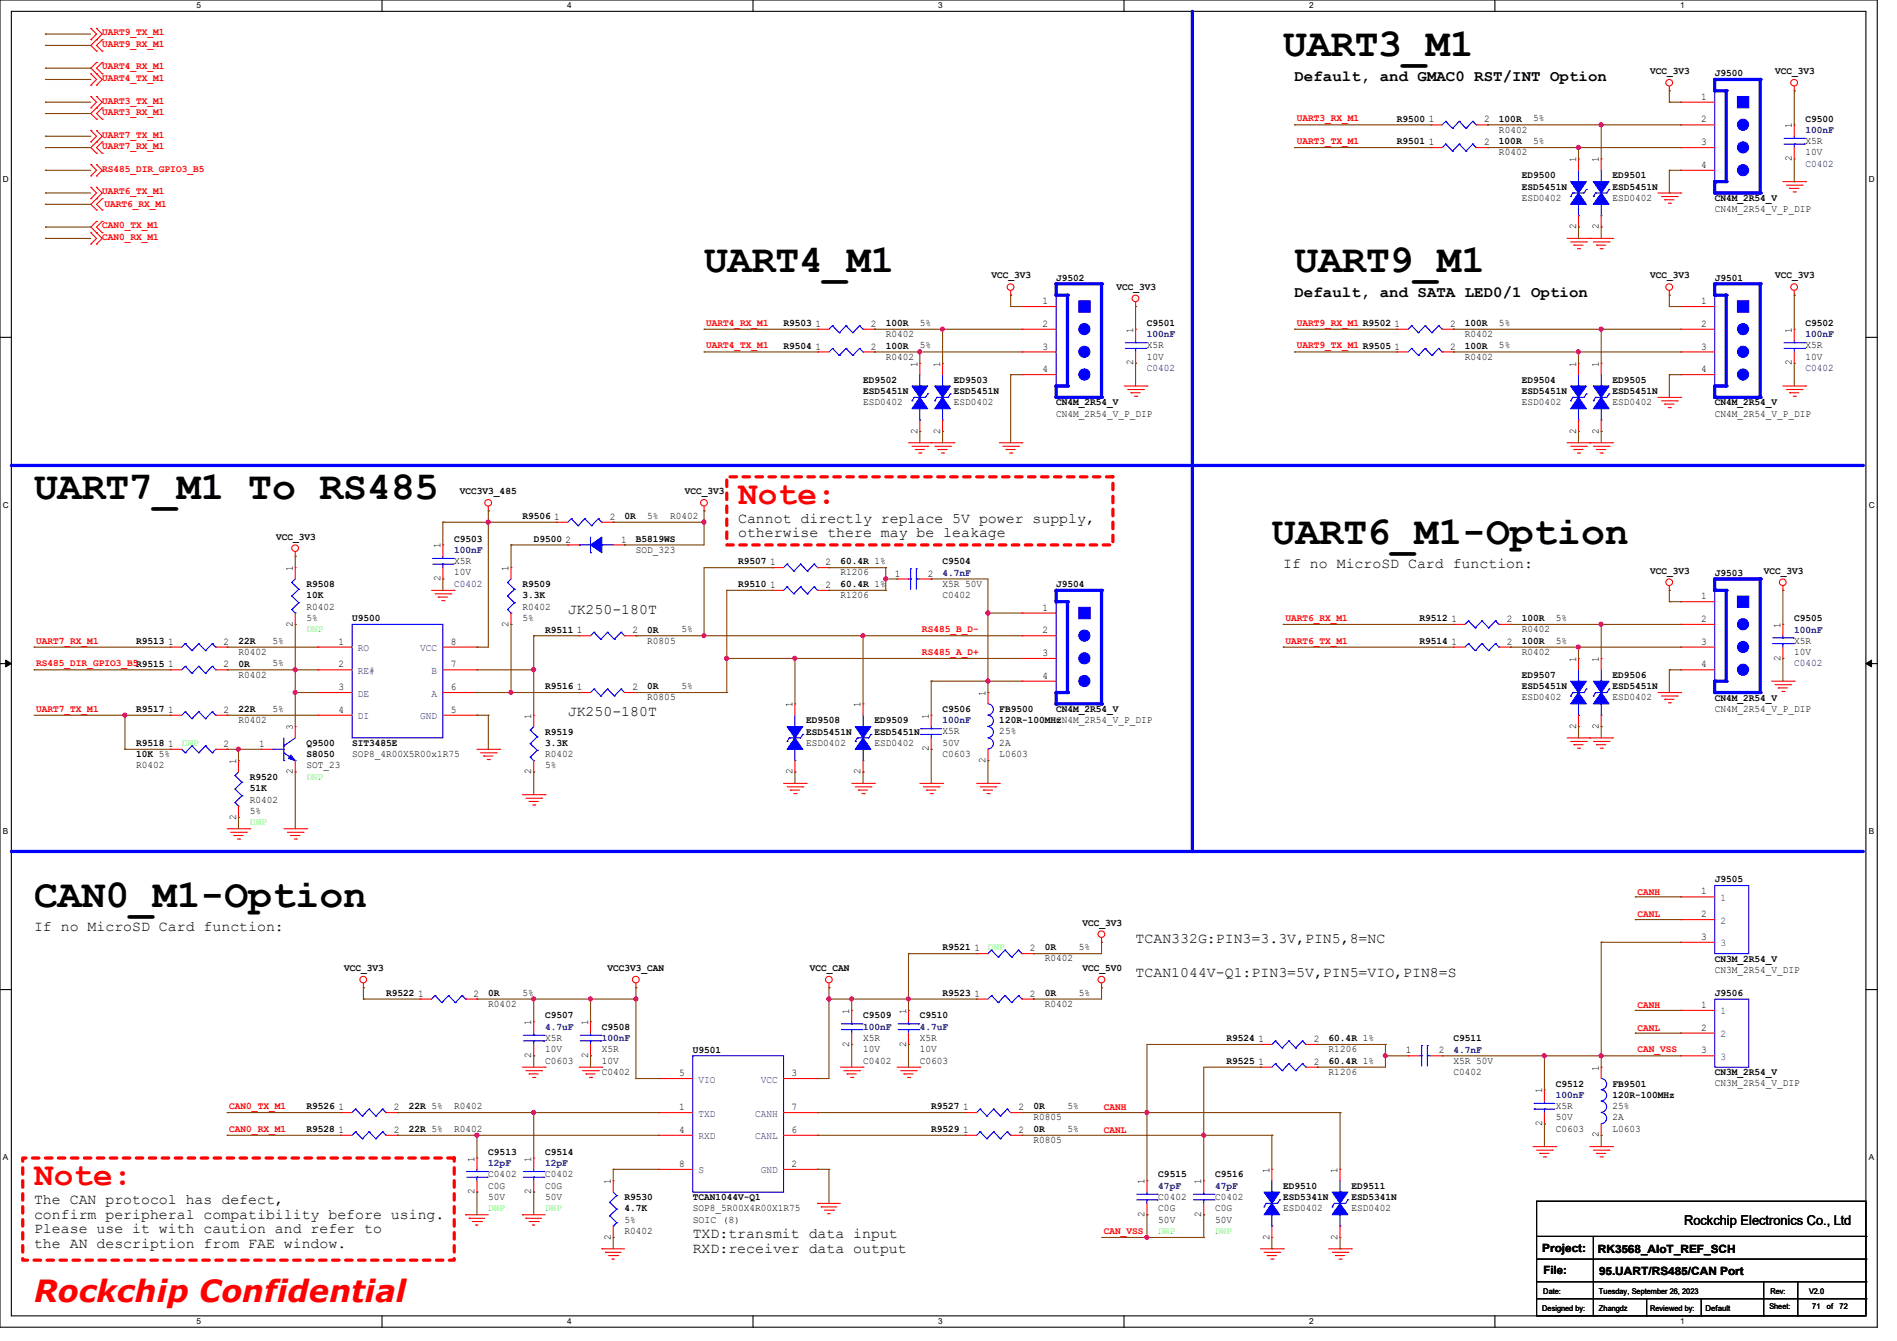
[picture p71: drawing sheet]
<svg xmlns="http://www.w3.org/2000/svg" width="297mm" height="210mm" viewBox="0 0 297 210" stroke-linecap="round" stroke-linejoin="round" font-family="sans-serif">
<defs><g id="words">
<g font-size="6.2">
<text x="200.9" y="8.8">UART3_M1</text>
<text x="110.2" y="42.5">UART4_M1</text>
<text x="202.7" y="42.5">UART9_M1</text>
<text x="5.3" y="78.1">UART7_M1 To RS485</text>
<text x="199.1" y="85.2">UART6_M1-Option</text>
<text x="5.3" y="142.1">CAN0_M1-Option</text>
</g>
<g font-size="5.1" fill="#f00">
<text x="115.6" y="79">Note:</text>
<text x="5.3" y="185.6">Note:</text>
</g>
<text font-size="4.8" fill="#f00" x="5.3" y="204">Rockchip Confidential</text>
<g font-size="2.5">
<text x="202.7" y="12.7">Default, and GMAC0 RST/INT Option</text>
<text x="202.7" y="46.4">Default, and SATA LED0/1 Option</text>
</g>
<g font-size="2.3">
<text x="115.6" y="81.9">Cannot directly replace 5V power supply,</text>
<text x="115.6" y="84.2">otherwise there may be leakage</text>
<text x="200.9" y="89">If no MicroSD Card function:</text>
<text x="88.9" y="96.1">JK250-180T</text>
<text x="88.9" y="112.1">JK250-180T</text>
<text x="5.3" y="145.9">If no MicroSD Card function:</text>
<text x="177.8" y="147.7">TCAN332G:PIN3=3.3V,PIN5,8=NC</text>
<text x="177.8" y="153">TCAN1044V-Q1:PIN3=5V,PIN5=VIO,PIN8=S</text>
<text x="5.3" y="188.6">The CAN protocol has defect,</text>
<text x="5.3" y="190.8">confirm peripheral compatibility before using.</text>
<text x="5.3" y="193.1">Please use it with caution and refer to</text>
<text x="5.3" y="195.4">the AN description from FAE window.</text>
<text x="108.5" y="193.9">TXD:transmit data input</text>
<text x="108.5" y="196.2">RXD:receiver data output</text>
</g>
<text font-size="2.1" x="263.7" y="191.9">Rockchip Electronics Co., Ltd</text>
<g font-size="1.8">
<text x="241.5" y="196">Project:</text>
<text x="250.2" y="196.2">RK3568_AIoT_REF_SCH</text>
<text x="241.6" y="199.6">File:</text>
<text x="250.4" y="199.7">95.UART/RS485/CAN Port</text>
</g>
<g font-size="1.6" fill="#f00">
<text x="16" y="5.5">UART9_TX_M1</text>
<text x="16" y="10.9">UART4_RX_M1</text>
<text x="16" y="7.3">UART9_RX_M1</text>
<text x="16" y="12.7">UART4_TX_M1</text>
<text x="16" y="18">UART3_RX_M1</text>
<text x="16" y="16.2">UART3_TX_M1</text>
<text x="16" y="23.3">UART7_RX_M1</text>
<text x="16" y="21.5">UART7_TX_M1</text>
<text x="203" y="19">UART3_RX_M1</text>
<text x="203" y="22.6">UART3_TX_M1</text>
<text x="16" y="26.9">RS485_DIR_GPIO3_B5</text>
<text x="16" y="30.4">UART6_TX_M1</text>
<text x="16" y="35.8">CAN0_TX_M1</text>
<text x="16.3" y="32.4">UART6_RX_M1</text>
<text x="16" y="37.5">CAN0_RX_M1</text>
<text x="110.6" y="51">UART4_RX_M1</text>
<text x="203" y="51">UART9_RX_M1 R9502</text>
<text x="110.6" y="54.6">UART4_TX_M1</text>
<text x="203" y="54.6">UART9_TX_M1 R9505</text>
<text x="5.7" y="100.8">UART7_RX_M1</text>
<text x="144.4" y="99">RS485_B_D-</text>
<text x="201.3" y="97.2">UART6_RX_M1</text>
<text x="201.3" y="100.8">UART6_TX_M1</text>
<text x="5.7" y="104.3">RS485_DIR_GPIO3_B5R9515</text>
<text x="144.4" y="102.6">RS485_A_D+</text>
<text x="5.7" y="111.5">UART7_TX_M1</text>
<text x="256.4" y="140.1">CANH</text>
<text x="256.4" y="143.7">CANL</text>
<text x="256.4" y="157.9">CANH</text>
<text x="256.4" y="161.5">CANL</text>
<text x="256.4" y="164.8">CAN_VSS</text>
<text x="35.9" y="173.7">CAN0_TX_M1</text>
<text x="172.8" y="173.9">CANH</text>
<text x="35.9" y="177.2">CAN0_RX_M1</text>
<text x="172.8" y="177.5">CANL</text>
<text x="172.8" y="193.2">CAN_VSS</text>
</g>
<g font-size="1.6">
<text x="258.4" y="11.6">VCC_3V3</text>
<text x="268.5" y="11.9">J9500</text>
<text x="277.9" y="11.6">VCC_3V3</text>
<text x="266.4" y="15.6">1</text>
<text x="218.7" y="22.6">R9501</text>
<text x="218.7" y="19">R9500</text>
<text x="223.7" y="22.7">1</text>
<text x="223.7" y="19.2">1</text>
<text x="232.4" y="22.7">2</text>
<text x="232.4" y="19.2">2</text>
<text x="234.7" y="22.6">100R</text>
<text x="234.7" y="19">100R</text>
<text x="234.7" y="20.8">R0402</text>
<text x="240" y="22.6">5%</text>
<text x="240" y="19">5%</text>
<text x="266.4" y="19.2">2</text>
<text x="266.4" y="22.7">3</text>
<text x="280.5" y="20.1" transform="rotate(-90 280.5 20.1)">1</text>
<text x="282.7" y="19">C9500</text>
<text x="282.7" y="22.6">X5R</text>
<text x="234.7" y="24.3">R0402</text>
<text x="238.3" y="27.9">ED9500</text>
<text x="238.3" y="29.7">ESD5451N</text>
<text x="246.8" y="25.4" transform="rotate(-90 246.8 25.4)">1</text>
<text x="250.3" y="25.4" transform="rotate(-90 250.3 25.4)">1</text>
<text x="252.5" y="27.9">ED9501</text>
<text x="252.5" y="29.7">ESD5451N</text>
<text x="266.4" y="26.3">4</text>
<text x="280.5" y="25.2" transform="rotate(-90 280.5 25.2)">2</text>
<text x="282.7" y="24.3">10V</text>
<text x="238.3" y="31.5">ESD0402</text>
<text x="246.8" y="35.9" transform="rotate(-90 246.8 35.9)">2</text>
<text x="250.3" y="35.9" transform="rotate(-90 250.3 35.9)">2</text>
<text x="252.5" y="31.5">ESD0402</text>
<text x="268.5" y="31.5">CN4M_2R54_V</text>
<text x="268.5" y="33.2">CN4M_2R54_V_P_DIP</text>
<text x="155.2" y="43.6">VCC_3V3</text>
<text x="163.2" y="47.6">1</text>
<text x="165.4" y="43.9">J9502</text>
<text x="174.8" y="45.4">VCC_3V3</text>
<text x="258.4" y="43.6">VCC_3V3</text>
<text x="266.4" y="47.6">1</text>
<text x="268.5" y="43.9">J9501</text>
<text x="277.9" y="43.6">VCC_3V3</text>
<text x="122.7" y="51.1">R9503</text>
<text x="127.7" y="51.2">1</text>
<text x="136.4" y="51.2">2</text>
<text x="138.7" y="51.1">100R</text>
<text x="138.7" y="52.8">R0402</text>
<text x="144" y="51">5%</text>
<text x="163.2" y="51.2">2</text>
<text x="177.4" y="52.1" transform="rotate(-90 177.4 52.1)">1</text>
<text x="179.6" y="51.1">C9501</text>
<text x="218.4" y="51.2">1</text>
<text x="227" y="51.2">2</text>
<text x="229.4" y="51.1">100R</text>
<text x="229.4" y="52.8">R0402</text>
<text x="234.7" y="51">5%</text>
<text x="266.4" y="51.2">2</text>
<text x="280.5" y="52.1" transform="rotate(-90 280.5 52.1)">1</text>
<text x="282.7" y="51.1">C9502</text>
<text x="122.7" y="54.6">R9504</text>
<text x="127.7" y="54.7">1</text>
<text x="135.1" y="59.9">ED9502</text>
<text x="136.4" y="54.7">2</text>
<text x="138.7" y="54.6">100R</text>
<text x="138.7" y="56.3">R0402</text>
<text x="143.6" y="57.4" transform="rotate(-90 143.6 57.4)">1</text>
<text x="144" y="54.6">5%</text>
<text x="147.2" y="57.4" transform="rotate(-90 147.2 57.4)">1</text>
<text x="149.4" y="59.9">ED9503</text>
<text x="163.2" y="54.7">3</text>
<text x="163.2" y="58.3">4</text>
<text x="177.4" y="57.2" transform="rotate(-90 177.4 57.2)">2</text>
<text x="179.6" y="54.6">X5R</text>
<text x="179.6" y="56.3">10V</text>
<text x="218.4" y="54.7">1</text>
<text x="227" y="54.7">2</text>
<text x="229.4" y="54.6">100R</text>
<text x="229.4" y="56.3">R0402</text>
<text x="234.7" y="54.6">5%</text>
<text x="238.3" y="59.9">ED9504</text>
<text x="246.8" y="57.4" transform="rotate(-90 246.8 57.4)">1</text>
<text x="250.3" y="57.4" transform="rotate(-90 250.3 57.4)">1</text>
<text x="252.5" y="59.9">ED9505</text>
<text x="266.4" y="54.7">3</text>
<text x="266.4" y="58.3">4</text>
<text x="280.5" y="57.2" transform="rotate(-90 280.5 57.2)">2</text>
<text x="282.7" y="54.6">X5R</text>
<text x="282.7" y="56.3">10V</text>
<text x="135.1" y="61.7">ESD5451N</text>
<text x="135.1" y="63.5">ESD0402</text>
<text x="149.4" y="61.7">ESD5451N</text>
<text x="149.4" y="63.5">ESD0402</text>
<text x="165.4" y="63.5">CN4M_2R54_V</text>
<text x="165.4" y="65.2">CN4M_2R54_V_P_DIP</text>
<text x="238.3" y="61.7">ESD5451N</text>
<text x="238.3" y="63.5">ESD0402</text>
<text x="252.5" y="61.7">ESD5451N</text>
<text x="252.5" y="63.5">ESD0402</text>
<text x="268.5" y="63.5">CN4M_2R54_V</text>
<text x="268.5" y="65.2">CN4M_2R54_V_P_DIP</text>
<text x="143.6" y="67.9" transform="rotate(-90 143.6 67.9)">2</text>
<text x="147.2" y="67.9" transform="rotate(-90 147.2 67.9)">2</text>
<text x="246.8" y="67.9" transform="rotate(-90 246.8 67.9)">2</text>
<text x="250.3" y="67.9" transform="rotate(-90 250.3 67.9)">2</text>
<text x="72" y="77.4">VCC3V3_485</text>
<text x="107.2" y="77.4">VCC_3V3</text>
<text x="81.8" y="81.3">R9506</text>
<text x="86.8" y="81.4">1</text>
<text x="95.5" y="81.4">2</text>
<text x="97.8" y="81.3">0R</text>
<text x="101.3" y="81.2">5%</text>
<text x="104.9" y="81.2">R0402</text>
<text x="43.2" y="84.5">VCC_3V3</text>
<text x="45.8" y="89.5" transform="rotate(-90 45.8 89.5)">1</text>
<text x="69" y="85.9" transform="rotate(-90 69 85.9)">1</text>
<text x="71.1" y="84.8">C9503</text>
<text x="71.1" y="88.3">X5R</text>
<text x="79.6" y="89.5" transform="rotate(-90 79.6 89.5)">1</text>
<text x="83.6" y="84.8">D9500</text>
<text x="88.6" y="85">2</text>
<text x="97.2" y="85">1</text>
<text x="99.6" y="84.8">B5819WS</text>
<text x="99.6" y="86.6">SOD_323</text>
<text x="115.6" y="88.4">R9507</text>
<text x="120.6" y="88.5">1</text>
<text x="129.2" y="88.5">2</text>
<text x="131.6" y="88.4">60.4R 1%</text>
<text x="147.6" y="88.4">C9504</text>
<text x="258.4" y="89.8">VCC_3V3</text>
<text x="276.1" y="89.8">VCC_3V3</text>
<text x="48" y="91.9">R9508</text>
<text x="48" y="93.7">10K</text>
<text x="48" y="95.5">R0402</text>
<text x="69" y="91" transform="rotate(-90 69 91)">2</text>
<text x="71.1" y="90.1">10V</text>
<text x="81.8" y="91.9">R9509</text>
<text x="81.8" y="93.7">3.3K</text>
<text x="81.8" y="95.5">R0402</text>
<text x="115.6" y="91.9">R9510</text>
<text x="120.6" y="92.1">1</text>
<text x="129.2" y="92.1">2</text>
<text x="131.6" y="91.9">60.4R 1%</text>
<text x="131.6" y="90.1">R1206</text>
<text x="131.6" y="93.7">R1206</text>
<text x="140.1" y="90.3">1</text>
<text x="145.2" y="90.3">2</text>
<text x="147.6" y="93.7">C0402</text>
<text x="147.6" y="91.9">X5R 50V</text>
<text x="163.2" y="95.6">1</text>
<text x="165.4" y="91.9">J9504</text>
<text x="266.4" y="93.9">1</text>
<text x="268.5" y="90.2">J9503</text>
<text x="21.3" y="100.8">R9513</text>
<text x="26.3" y="101">1</text>
<text x="35" y="101">2</text>
<text x="37.3" y="100.8">22R</text>
<text x="42.7" y="100.8">5%</text>
<text x="45.8" y="98.1" transform="rotate(-90 45.8 98.1)">2</text>
<text x="48" y="97.2">5%</text>
<text x="53" y="101">1</text>
<text x="55.1" y="97.3">U9500</text>
<text x="70.6" y="101">8</text>
<text x="79.6" y="98.1" transform="rotate(-90 79.6 98.1)">2</text>
<text x="81.8" y="97.2">5%</text>
<text x="85.3" y="99.1">R9511</text>
<text x="90.3" y="99.2">1</text>
<text x="99" y="99.2">2</text>
<text x="101.3" y="99.1">0R</text>
<text x="101.3" y="100.8">R0805</text>
<text x="106.7" y="99">5%</text>
<text x="163.2" y="99.2">2</text>
<text x="222.2" y="97.3">R9512</text>
<text x="222.2" y="100.8">R9514</text>
<text x="227.2" y="97.4">1</text>
<text x="227.2" y="101">1</text>
<text x="235.9" y="97.4">2</text>
<text x="235.9" y="101">2</text>
<text x="238.2" y="97.3">100R</text>
<text x="238.2" y="100.8">100R</text>
<text x="238.3" y="99">R0402</text>
<text x="243.6" y="97.2">5%</text>
<text x="243.6" y="100.8">5%</text>
<text x="266.4" y="97.4">2</text>
<text x="266.4" y="101">3</text>
<text x="278.8" y="98.3" transform="rotate(-90 278.8 98.3)">1</text>
<text x="280.9" y="97.3">C9505</text>
<text x="280.9" y="100.8">X5R</text>
<text x="26.3" y="104.5">1</text>
<text x="35" y="104.5">2</text>
<text x="37.3" y="104.4">0R</text>
<text x="37.3" y="102.6">R0402</text>
<text x="37.3" y="106.1">R0402</text>
<text x="42.7" y="104.3">5%</text>
<text x="53" y="104.5">2</text>
<text x="70.6" y="104.5">7</text>
<text x="85.3" y="107.9">R9516</text>
<text x="101.3" y="107.9">0R</text>
<text x="106.7" y="107.9">5%</text>
<text x="163.2" y="102.7">3</text>
<text x="163.2" y="106.3">4</text>
<text x="238.3" y="106.2">ED9507</text>
<text x="238.3" y="107.9">ESD5451N</text>
<text x="238.3" y="102.6">R0402</text>
<text x="246.8" y="103.7" transform="rotate(-90 246.8 103.7)">1</text>
<text x="250.3" y="103.7" transform="rotate(-90 250.3 103.7)">1</text>
<text x="252.5" y="106.2">ED9506</text>
<text x="252.5" y="107.9">ESD5451N</text>
<text x="266.4" y="104.5">4</text>
<text x="278.8" y="103.5" transform="rotate(-90 278.8 103.5)">2</text>
<text x="280.9" y="102.6">10V</text>
<text x="21.3" y="111.5">R9517</text>
<text x="26.3" y="111.6">1</text>
<text x="35" y="111.6">2</text>
<text x="37.3" y="111.5">22R</text>
<text x="37.3" y="113.2">R0402</text>
<text x="42.7" y="111.5">5%</text>
<text x="53" y="108.1">3</text>
<text x="53" y="111.6">4</text>
<text x="70.6" y="111.6">5</text>
<text x="70.6" y="108.1">6</text>
<text x="83.2" y="112.6" transform="rotate(-90 83.2 112.6)">1</text>
<text x="90.3" y="108.1">1</text>
<text x="99" y="108.1">2</text>
<text x="101.3" y="109.7">R0805</text>
<text x="124.1" y="110.8" transform="rotate(-90 124.1 110.8)">1</text>
<text x="126.2" y="113.3">ED9508</text>
<text x="134.7" y="110.8" transform="rotate(-90 134.7 110.8)">1</text>
<text x="136.9" y="113.3">ED9509</text>
<text x="145.4" y="112.6" transform="rotate(-90 145.4 112.6)">1</text>
<text x="147.6" y="111.5">C9506</text>
<text x="154.3" y="109" transform="rotate(-90 154.3 109)">1</text>
<text x="156.5" y="111.5">FB9500</text>
<text x="156.5" y="113.3">120R-100MHz</text>
<text x="165.4" y="111.5">CN4M_2R54_V</text>
<text x="165.4" y="113.2">CN4M_2R54_V_P_DIP</text>
<text x="238.3" y="109.7">ESD0402</text>
<text x="252.5" y="109.7">ESD0402</text>
<text x="268.5" y="109.7">CN4M_2R54_V</text>
<text x="268.5" y="111.5">CN4M_2R54_V_P_DIP</text>
<text x="21.3" y="116.8">R9518</text>
<text x="21.3" y="118.6">10K 5%</text>
<text x="26.3" y="117">1</text>
<text x="35" y="117">2</text>
<text x="37" y="119.7" transform="rotate(-90 37 119.7)">1</text>
<text x="40.6" y="117">1</text>
<text x="45.8" y="114.3" transform="rotate(-90 45.8 114.3)">3</text>
<text x="48" y="116.8">Q9500</text>
<text x="48" y="118.6">S8050</text>
<text x="55.1" y="116.8">SIT3485E</text>
<text x="55.1" y="118.6">SOP8_4R00X5R00x1R75</text>
<text x="85.3" y="115.1">R9519</text>
<text x="85.3" y="116.8">3.3K</text>
<text x="85.3" y="118.6">R0402</text>
<text x="126.2" y="115.1">ESD5451N</text>
<text x="126.2" y="116.8">ESD0402</text>
<text x="136.9" y="115.1">ESD5451N</text>
<text x="136.9" y="116.8">ESD0402</text>
<text x="145.4" y="117.7" transform="rotate(-90 145.4 117.7)">2</text>
<text x="147.6" y="118.6">C0603</text>
<text x="147.6" y="115">X5R</text>
<text x="147.6" y="116.8">50V</text>
<text x="154.3" y="119.5" transform="rotate(-90 154.3 119.5)">2</text>
<text x="156.5" y="118.6">L0603</text>
<text x="156.5" y="116.8">2A</text>
<text x="156.5" y="115">25%</text>
<text x="246.8" y="114.1" transform="rotate(-90 246.8 114.1)">2</text>
<text x="250.3" y="114.1" transform="rotate(-90 250.3 114.1)">2</text>
<text x="21.3" y="120.4">R0402</text>
<text x="39.1" y="122.2">R9520</text>
<text x="39.1" y="123.9">51K</text>
<text x="39.1" y="125.7">R0402</text>
<text x="45.8" y="121.2" transform="rotate(-90 45.8 121.2)">2</text>
<text x="48" y="120.4">SOT_23</text>
<text x="83.2" y="121.2" transform="rotate(-90 83.2 121.2)">2</text>
<text x="85.3" y="120.4">5%</text>
<text x="124.1" y="121.2" transform="rotate(-90 124.1 121.2)">2</text>
<text x="134.7" y="121.2" transform="rotate(-90 134.7 121.2)">2</text>
<text x="37" y="128.4" transform="rotate(-90 37 128.4)">2</text>
<text x="39.1" y="127.5">5%</text>
<text x="266.4" y="140.1">1</text>
<text x="266.4" y="143.6">2</text>
<text x="268.5" y="138.2">J9505</text>
<text x="147.6" y="148.8">R9521</text>
<text x="152.6" y="149">1</text>
<text x="161.2" y="149">2</text>
<text x="163.6" y="148.8">0R</text>
<text x="168.9" y="148.8">5%</text>
<text x="169.5" y="144.9">VCC_3V3</text>
<text x="266.4" y="147.2">3</text>
<text x="53.9" y="152.1">VCC_3V3</text>
<text x="60.5" y="156">R9522</text>
<text x="76.5" y="156">0R</text>
<text x="81.8" y="155.9">5%</text>
<text x="95.1" y="152.1">VCC3V3_CAN</text>
<text x="126.8" y="152.1">VCC_CAN</text>
<text x="147.6" y="156">R9523</text>
<text x="163.6" y="156">0R</text>
<text x="163.6" y="150.6">R0402</text>
<text x="168.9" y="155.9">5%</text>
<text x="169.5" y="152.1">VCC_5V0</text>
<text x="268.5" y="150.6">CN3M_2R54_V</text>
<text x="268.5" y="152.4">CN3M_2R54_V_DIP</text>
<text x="268.5" y="156">J9506</text>
<text x="65.4" y="156.1">1</text>
<text x="74.1" y="156.1">2</text>
<text x="76.5" y="157.7">R0402</text>
<text x="83.2" y="160.6" transform="rotate(-90 83.2 160.6)">1</text>
<text x="85.3" y="159.5">C9507</text>
<text x="92.1" y="160.6" transform="rotate(-90 92.1 160.6)">1</text>
<text x="94.2" y="161.3">C9508</text>
<text x="133" y="158.8" transform="rotate(-90 133 158.8)">1</text>
<text x="135.1" y="159.5">C9509</text>
<text x="141.9" y="158.8" transform="rotate(-90 141.9 158.8)">1</text>
<text x="144" y="159.5">C9510</text>
<text x="152.6" y="156.1">1</text>
<text x="161.2" y="156.1">2</text>
<text x="163.6" y="157.7">R0402</text>
<text x="266.4" y="157.9">1</text>
<text x="266.4" y="161.4">2</text>
<text x="83.2" y="165.7" transform="rotate(-90 83.2 165.7)">2</text>
<text x="85.3" y="166.6">C0603</text>
<text x="85.3" y="163">X5R</text>
<text x="85.3" y="164.8">10V</text>
<text x="92.1" y="165.7" transform="rotate(-90 92.1 165.7)">2</text>
<text x="94.2" y="164.8">X5R</text>
<text x="94.2" y="166.6">10V</text>
<text x="108.5" y="164.8">U9501</text>
<text x="133" y="163.9" transform="rotate(-90 133 163.9)">2</text>
<text x="135.1" y="166.6">C0402</text>
<text x="135.1" y="163">X5R</text>
<text x="135.1" y="164.8">10V</text>
<text x="141.9" y="163.9" transform="rotate(-90 141.9 163.9)">2</text>
<text x="144" y="166.6">C0603</text>
<text x="144" y="163">X5R</text>
<text x="144" y="164.8">10V</text>
<text x="192" y="166.6">R9525</text>
<text x="192" y="163.1">R9524</text>
<text x="197" y="166.8">1</text>
<text x="197" y="163.2">1</text>
<text x="205.7" y="166.8">2</text>
<text x="205.7" y="163.2">2</text>
<text x="208" y="166.6">60.4R 1%</text>
<text x="208" y="163.1">60.4R 1%</text>
<text x="208" y="164.8">R1206</text>
<text x="220.1" y="165">1</text>
<text x="225.3" y="165">2</text>
<text x="227.6" y="163.1">C9511</text>
<text x="227.6" y="166.6">X5R 50V</text>
<text x="250.3" y="167.7" transform="rotate(-90 250.3 167.7)">1</text>
<text x="266.4" y="165">3</text>
<text x="48" y="173.7">R9526</text>
<text x="53" y="173.9">1</text>
<text x="61.7" y="173.9">2</text>
<text x="64" y="173.7">22R 5%</text>
<text x="71.1" y="173.7">R0402</text>
<text x="94.2" y="168.4">C0402</text>
<text x="106.3" y="173.9">1</text>
<text x="106.3" y="168.5">5</text>
<text x="123.9" y="168.5">3</text>
<text x="123.9" y="173.9">7</text>
<text x="145.8" y="173.7">R9527</text>
<text x="150.8" y="173.9">1</text>
<text x="159.5" y="173.9">2</text>
<text x="161.8" y="173.7">0R</text>
<text x="167.1" y="173.7">5%</text>
<text x="208" y="168.4">R1206</text>
<text x="227.6" y="168.4">C0402</text>
<text x="241.4" y="171.2" transform="rotate(-90 241.4 171.2)">1</text>
<text x="243.6" y="170.2">C9512</text>
<text x="243.6" y="173.7">X5R</text>
<text x="252.5" y="170.2">FB9501</text>
<text x="252.5" y="172">120R-100MHz</text>
<text x="252.5" y="173.7">25%</text>
<text x="268.5" y="168.4">CN3M_2R54_V</text>
<text x="268.5" y="170.1">CN3M_2R54_V_DIP</text>
<text x="48" y="177.3">R9528</text>
<text x="53" y="177.4">1</text>
<text x="61.7" y="177.4">2</text>
<text x="64" y="177.3">22R 5%</text>
<text x="71.1" y="177.2">R0402</text>
<text x="106.3" y="177.4">4</text>
<text x="123.9" y="177.4">6</text>
<text x="145.8" y="177.3">R9529</text>
<text x="150.8" y="177.4">1</text>
<text x="159.5" y="177.4">2</text>
<text x="161.8" y="177.3">0R</text>
<text x="161.8" y="179">R0805</text>
<text x="161.8" y="175.5">R0805</text>
<text x="167.1" y="177.2">5%</text>
<text x="241.4" y="176.4" transform="rotate(-90 241.4 176.4)">2</text>
<text x="243.6" y="177.2">C0603</text>
<text x="243.6" y="175.5">50V</text>
<text x="250.3" y="178.1" transform="rotate(-90 250.3 178.1)">2</text>
<text x="252.5" y="177.2">L0603</text>
<text x="252.5" y="175.5">2A</text>
<text x="74.3" y="181.9" transform="rotate(-90 74.3 181.9)">1</text>
<text x="76.5" y="180.8">C9513</text>
<text x="76.5" y="184.4">C0402</text>
<text x="83.2" y="181.9" transform="rotate(-90 83.2 181.9)">1</text>
<text x="85.3" y="180.8">C9514</text>
<text x="85.3" y="184.4">C0402</text>
<text x="95.6" y="185.5" transform="rotate(-90 95.6 185.5)">1</text>
<text x="106.3" y="182.8">8</text>
<text x="123.9" y="182.8">2</text>
<text x="179.2" y="185.5" transform="rotate(-90 179.2 185.5)">1</text>
<text x="181.4" y="184.4">C9515</text>
<text x="188.1" y="185.5" transform="rotate(-90 188.1 185.5)">1</text>
<text x="190.2" y="184.4">C9516</text>
<text x="198.8" y="183.7" transform="rotate(-90 198.8 183.7)">1</text>
<text x="209.4" y="183.7" transform="rotate(-90 209.4 183.7)">1</text>
<text x="74.3" y="187" transform="rotate(-90 74.3 187)">2</text>
<text x="76.5" y="186.1">C0G</text>
<text x="76.5" y="187.9">50V</text>
<text x="83.2" y="187" transform="rotate(-90 83.2 187)">2</text>
<text x="85.3" y="186.1">C0G</text>
<text x="85.3" y="187.9">50V</text>
<text x="97.8" y="188">R9530</text>
<text x="97.8" y="189.7">4.7K</text>
<text x="97.8" y="191.5">5%</text>
<text x="108.5" y="188">TCAN1044V-Q1</text>
<text x="108.5" y="189.7">SOP8_5R00X4R00X1R75</text>
<text x="108.5" y="191.5">SOIC (8)</text>
<text x="179.2" y="190.6" transform="rotate(-90 179.2 190.6)">2</text>
<text x="181.4" y="187.9">C0402</text>
<text x="181.4" y="189.7">C0G</text>
<text x="181.4" y="191.5">50V</text>
<text x="188.1" y="190.6" transform="rotate(-90 188.1 190.6)">2</text>
<text x="190.2" y="187.9">C0402</text>
<text x="190.2" y="189.7">C0G</text>
<text x="190.2" y="191.5">50V</text>
<text x="200.9" y="186.2">ED9510</text>
<text x="200.9" y="188">ESD5341N</text>
<text x="200.9" y="189.7">ESD0402</text>
<text x="211.6" y="186.2">ED9511</text>
<text x="211.6" y="188">ESD5341N</text>
<text x="211.6" y="189.7">ESD0402</text>
<text x="95.6" y="194.1" transform="rotate(-90 95.6 194.1)">2</text>
<text x="97.8" y="193.2">R0402</text>
<text x="198.8" y="194.1" transform="rotate(-90 198.8 194.1)">2</text>
<text x="209.4" y="194.1" transform="rotate(-90 209.4 194.1)">2</text>
</g>
<g font-size="1.6" fill="#000080">
<text x="282.7" y="20.8">100nF</text>
<text x="282.7" y="26.1">C0402</text>
<text x="179.6" y="52.8">100nF</text>
<text x="282.7" y="52.8">100nF</text>
<text x="179.6" y="58.1">C0402</text>
<text x="282.7" y="58.1">C0402</text>
<text x="71.1" y="86.6">100nF</text>
<text x="71.1" y="91.9">C0402</text>
<text x="147.6" y="90.2">4.7nF</text>
<text x="280.9" y="99.1">100nF</text>
<text x="280.9" y="104.3">C0402</text>
<text x="147.6" y="113.3">100nF</text>
<text x="85.3" y="161.3">4.7uF</text>
<text x="135.1" y="161.3">100nF</text>
<text x="144" y="161.3">4.7uF</text>
<text x="94.2" y="163.1">100nF</text>
<text x="227.6" y="164.8">4.7nF</text>
<text x="243.6" y="172">100nF</text>
<text x="76.5" y="182.6">12pF</text>
<text x="85.3" y="182.6">12pF</text>
<text x="181.4" y="186.2">47pF</text>
<text x="190.2" y="186.2">47pF</text>
</g>
<g font-size="1.6" fill="#0f0">
<text x="48" y="99">DNP</text>
<text x="28.4" y="116.8">DNP</text>
<text x="48" y="122.1">DNP</text>
<text x="39.1" y="129.2">DNP</text>
<text x="154.7" y="148.8">DNP</text>
<text x="76.5" y="189.7">DNP</text>
<text x="85.3" y="189.7">DNP</text>
<text x="181.4" y="193.2">DNP</text>
<text x="190.2" y="193.2">DNP</text>
</g>
<g font-size="1.6" fill="#004080">
<text x="56" y="102">RO</text>
<text x="65.8" y="102">VCC</text>
<text x="56" y="105.5">RE#</text>
<text x="67.6" y="105.5">B</text>
<text x="56" y="109.1">DE</text>
<text x="56" y="112.7">DI</text>
<text x="65.8" y="112.7">GND</text>
<text x="67.6" y="109.1">A</text>
<text x="269.4" y="141.1">1</text>
<text x="269.4" y="144.7">2</text>
<text x="269.4" y="148.2">3</text>
<text x="269.4" y="158.9">1</text>
<text x="269.4" y="162.4">2</text>
<text x="269.4" y="166">3</text>
<text x="109.3" y="169.5">VIO</text>
<text x="119.1" y="169.5">VCC</text>
<text x="109.3" y="174.9">TXD</text>
<text x="109.3" y="178.4">RXD</text>
<text x="118.2" y="178.4">CANL</text>
<text x="118.2" y="174.9">CANH</text>
<text x="109.3" y="183.8">S</text>
<text x="119.1" y="183.8">GND</text>
</g>
<g font-size="1.3">
<text x="30.8" y="1.3">5</text>
<text x="88.8" y="1.3">4</text>
<text x="146.9" y="1.3">3</text>
<text x="205" y="1.3">2</text>
<text x="263.1" y="1.3">1</text>
<text x=".5" y="28.4">D</text>
<text x="292.6" y="28.4">D</text>
<text x=".5" y="79.5">C</text>
<text x="292.6" y="79.5">C</text>
<text x=".5" y="130.6">B</text>
<text x="292.6" y="130.6">B</text>
<text x=".5" y="181.7">A</text>
<text x="292.6" y="181.7">A</text>
<text x="30.8" y="207.4">5</text>
<text x="88.8" y="207.4">4</text>
<text x="146.9" y="207.4">3</text>
<text x="205" y="207.4">2</text>
<text x="263.1" y="207.4">1</text>
</g>
<g font-size="1.2">
<text x="241.6" y="202.6">Date:</text>
<text x="250.4" y="202.6">Tuesday, September 26, 2023</text>
<text x="277.2" y="202.6">Rev:</text>
<text x="283.2" y="202.6">V2.0</text>
<text x="241.5" y="205.3">Designed by:</text>
<text x="250.4" y="205.3">Zhangdz</text>
<text x="258.4" y="205.3">Reviewed by:</text>
<text x="267" y="205.3">Default</text>
<text x="277" y="205.1">Sheet:</text>
<text x="283.8" y="205.1">71</text>
<text x="286" y="205.1">of</text>
<text x="288" y="205.1">72</text>
</g>
</g></defs>
<path d="M0 0h293.9v207.9h-293.9zM1.8 1.8h290.3v204.3h-290.3z" fill="none" stroke="#000" stroke-width=".17"/>
<g fill="#fff">
<path d="M30.8 .2h.7v1.4h-.7z"/>
<path d="M30.8 206.2h.7v1.4h-.7z"/>
</g>
<path d="M59.8 0v1.8M59.8 206.1v1.8" fill="none" stroke="#000" stroke-width=".17"/>
<g fill="#fff">
<path d="M88.8 .2h.7v1.4h-.7z"/>
<path d="M88.8 206.2h.7v1.4h-.7z"/>
</g>
<path d="M117.9 0v1.8M117.9 206.1v1.8" fill="none" stroke="#000" stroke-width=".17"/>
<g fill="#fff">
<path d="M146.9 .2h.7v1.4h-.7z"/>
<path d="M146.9 206.2h.7v1.4h-.7z"/>
</g>
<path d="M176 0v1.8M176 206.1v1.8" fill="none" stroke="#000" stroke-width=".17"/>
<g fill="#fff">
<path d="M205 .2h.7v1.4h-.7z"/>
<path d="M205 206.2h.7v1.4h-.7z"/>
</g>
<path d="M234.1 0v1.8M234.1 206.1v1.8" fill="none" stroke="#000" stroke-width=".17"/>
<g fill="#fff">
<path d="M263.1 .2h.6v1.4h-.6z"/>
<path d="M263.1 206.2h.6v1.4h-.6z"/>
<path d="M.5 27.3h.9v1.4h-.9z"/>
<path d="M292.6 27.3h.9v1.4h-.9z"/>
<path d="M.5 78.4h.9v1.4h-.9z"/>
<path d="M292.6 78.4h.9v1.4h-.9z"/>
</g>
<path d="M0 52.8h1.8M292.1 52.8h1.8" fill="none" stroke="#000" stroke-width=".17"/>
<g fill="#fff">
<path d="M.5 129.5h.8v1.4h-.8z"/>
<path d="M292.6 129.5h.8v1.4h-.8z"/>
</g>
<path d="M0 103.9h1.8M292.1 103.9h1.8" fill="none" stroke="#000" stroke-width=".17"/>
<path d="M.9 103.4l.9 .5-.9 .5zM292.1 103.9l.9-.5v1z" fill="#000" stroke="#000" stroke-width=".16"/>
<g fill="#fff">
<path d="M.5 180.5h.8v1.4h-.8z"/>
<path d="M292.6 180.5h.8v1.4h-.8z"/>
</g>
<path d="M0 155h1.8M292.1 155h1.8" fill="none" stroke="#000" stroke-width=".17"/>
<path d="M1.8 133.3h289.8" fill="none" stroke="#00f" stroke-width=".51"/>
<circle cx="291.6" cy="133.4" r=".25" fill="#00f"/>
<path d="M1.8 72.9h289.8" fill="none" stroke="#00f" stroke-width=".51"/>
<circle cx="291.6" cy="72.9" r=".25" fill="#00f"/>
<path d="M186.7 1.8v131.5" fill="none" stroke="#00f" stroke-width=".51"/>
<circle cx="186.7" cy="133.3" r=".25" fill="#00f"/>
<path d="M113.8 74.7h60.4v10.6h-60.4zM3.6 181.4h67.5v16h-67.5z" fill="none" stroke="#f00" stroke-width=".51" stroke-dasharray="1 1"/>
<g fill="none" stroke="#f00" stroke-width=".17">
<path d="M14.2 13.3h.1M14.2 11.6h.1M14.2 16.9h.1M14.2 15.1h.1M14.2 6.2h.1M14.2 4.4h.1M14.2 11.6l.9 .8-.9 .9M14.2 15.1l.9 .9-.9 .9M14.2 4.4l.9 .9-.9 .9M15.1 9.8h.1M15.1 11.6h.1M15.1 13.3h.1"/>
<path d="M15.1 16.9h.1M15.1 18.7h.1M15.1 15.1h.1M15.1 6.2h.1M15.1 4.4h.1M15.1 8h.1M15.1 9.8l-.9 .9 1.8 1.7-.9 .9M15.1 15.1l.9 .9-1.8 1.8 .9 .9M15.1 4.4l.9 .9-1.8 1.8 .9 .9M16 11.6h.1M16 9.8h.1M16 18.7h.1"/>
<path d="M16 16.9h.1M16 8h.1M16 6.2h.1M16 9.8l-.9 .9 .9 .9M16 16.9l-.9 .9 .9 .9M16 6.2l-.9 .9 .9 .9M261.4 14.2h.1M261.4 13.5v.7M280.9 14.2h.1M280.9 13.5v.7M14.2 31.1h.1M14.2 29.3h.1"/>
<path d="M14.2 38.2h.1M14.2 36.4h.1M14.2 22.2h.1M14.2 20.4h.1M14.2 27.6h.1M14.2 25.8h.1M14.2 29.3l.9 .9-.9 .9M14.2 36.4l.9 .9-.9 .9M14.2 20.4l.9 .9-.9 .9M14.2 25.8l.9 .9-.9 .9M15.1 31.1h.1M15.1 32.9h.1"/>
<path d="M15.1 29.3h.1M15.1 38.2h.1M15.1 36.4h.1M15.1 34.7h.1M15.1 22.2h.1M15.1 24h.1M15.1 20.4h.1M15.1 27.6h.1M15.1 25.8h.1M15.1 29.3l.9 .9-1.8 1.8 .9 .9M15.1 34.7l-.9 .9 1.8 1.7-.9 .9M15.1 20.4l.9 .9-1.8 1.8 .9 .9"/>
<path d="M15.1 25.8l.9 .9-.9 .9M16 32.9h.1M16 31.1h.1M16 36.4h.1M16 34.7h.1M16 24h.1M16 22.2h.1M16 31.1l-.9 .9 .9 .9M16 34.7l-.9 .9 .9 .8M16 22.2l-.9 .9 .9 .9M245.4 37.3h7.1M245.9 37.9h2.5"/>
<path d="M246.4 38.4h.1M246.4 38.4h1.5M247 38.9h.3M247.3 38.9h.1M248.4 37.9h.1M248.9 37.3h.1M249.5 37.9h2.4M250 38.4h.1M250 38.4h1.4M250.5 38.9h.4M250.9 38.9h.1M251.9 37.9h.1"/>
<path d="M252.5 37.3h.1M259.6 30.2h3.5M260.1 30.8h2.5M260.6 31.3h.1M260.6 31.3h1.5M261.2 31.8h.3M261.5 31.8h.1M262.6 30.8h.1M263.1 30.2h.1M279.1 28.4h3.6M279.7 29h2.5M280.2 29.5h.1"/>
<path d="M280.2 29.5h1.4M280.8 30.1h.3M281.1 30.1h.1M282.2 29h.1M282.7 28.4h.1M158.2 46.2h.1M158.2 45.5v.7M177.8 48h.1M177.8 47.3v.7M261.4 46.2h.1M261.4 45.5v.7M280.9 46.2h.1"/>
<path d="M280.9 45.5v.7M76.5 79.3v.7M110.2 79.3v.7M142.2 69.3h7.2M142.8 69.9h2.4M143.3 70.4h.1M143.3 70.4h1.4M143.8 71h.4M144.2 71h.1M145.2 69.9h.1M145.8 69.3h.1M146.3 69.9h2.5"/>
<path d="M146.9 70.4h.1M146.9 70.4h1.4M147.4 71h.3M147.7 71h.1M148.8 69.9h.1M149.4 69.3h.1M156.5 69.3h3.5M157 69.9h2.5M157.5 70.4h.1M157.5 70.4h1.5M158.1 71h.3M158.4 71h.1"/>
<path d="M159.5 69.9h.1M160 69.3h.1M176 60.5h3.6M176.6 61h2.4M177.1 61.5h.1M177.1 61.5h1.4M177.6 62.1h.4M178 62.1h.1M179 61h.1M179.6 60.5h.1M245.4 69.3h7.1M245.9 69.9h2.5"/>
<path d="M246.4 70.4h.1M246.4 70.4h1.5M247 71h.3M247.3 71h.1M248.4 69.9h.1M248.9 69.3h.1M249.5 69.9h2.4M250 70.4h.1M250 70.4h1.4M250.5 71h.4M250.9 71h.1M251.9 69.9h.1"/>
<path d="M252.5 69.3h.1M259.6 62.2h3.5M260.1 62.8h2.5M260.6 63.3h.1M260.6 63.3h1.5M261.2 63.8h.3M261.5 63.8h.1M262.6 62.8h.1M263.1 62.2h.1M279.1 60.5h3.6M279.7 61h2.5M280.2 61.5h.1"/>
<path d="M280.2 61.5h1.4M280.8 62.1h.3M281.1 62.1h.1M282.2 61h.1M282.7 60.5h.1M46.2 87.1h.1M46.2 86.4v.7M67.6 92.5h3.5M68.1 93h2.5M68.6 93.5h.1M68.6 93.5h1.5M69.2 94.1h.3"/>
<path d="M69.5 94.1h.1M70.6 93h.1M71.1 92.5h.1M76.5 80h.1M110.2 80h.1M261.4 92.5h.1M261.4 91.7v.8M279.1 92.5h.1M279.1 91.7v.8M26.7 101.3h.1M26.7 101.3h1.7M33.8 101.3h1.8"/>
<path d="M35.6 101.3h.1M74.7 117.3h3.5M75.2 117.9h2.5M75.7 118.4h.1M75.7 118.4h1.5M76.3 119h.3M76.6 119h.1M77.7 117.9h.1M78.2 117.3h.1M245.4 115.6h7.1M245.9 116.1h2.5M246.4 116.6h.1"/>
<path d="M246.4 116.6h1.5M247 117.2h.3M247.3 117.2h.1M248.4 116.1h.1M248.9 115.6h.1M249.5 116.1h2.4M250 116.6h.1M250 116.6h1.4M250.5 117.2h.4M250.9 117.2h.1M251.9 116.1h.1M252.5 115.6h.1"/>
<path d="M259.6 108.5h3.5M260.1 109h2.5M260.6 109.5h.1M260.6 109.5h1.5M261.2 110.1h.3M261.5 110.1h.1M262.6 109h.1M263.1 108.5h.1M277.4 106.7h3.5M277.9 107.2h2.5M278.4 107.7h.1M278.4 107.7h1.5"/>
<path d="M279 108.3h.3M279.3 108.3h.1M280.4 107.2h.1M280.9 106.7h.1M35.6 129.8h3.5M36.1 130.3h2.5M36.6 130.9h.1M36.6 130.9h1.5M37.2 131.4h.3M37.5 131.4h.1M38.6 130.3h.1M39.1 129.8h.1"/>
<path d="M44.4 129.8h3.6M45 130.3h2.5M45.5 130.9h.1M45.5 130.9h1.4M46.1 131.4h.3M46.4 131.4h.1M47.5 130.3h.1M48 129.8h.1M81.8 124.5h3.5M82.3 125h2.5M82.8 125.5h.1M82.8 125.5h1.5"/>
<path d="M83.4 126.1h.3M83.7 126.1h.1M84.8 125h.1M85.3 124.5h.1M122.7 122.7h3.5M123.2 123.2h2.5M123.7 123.7h.1M123.7 123.7h1.5M124.3 124.3h.3M124.6 124.3h.1M125.7 123.2h.1M126.2 122.7h.1"/>
<path d="M133.3 122.7h3.6M133.9 123.2h2.5M134.4 123.7h.1M134.4 123.7h1.4M135 124.3h.3M135.3 124.3h.1M136.4 123.2h.1M136.9 122.7h.1M144 122.7h3.6M144.6 123.2h2.4M145.1 123.7h.1M145.1 123.7h1.4"/>
<path d="M145.6 124.3h.4M146 124.3h.1M147 123.2h.1M147.6 122.7h.1M152.9 122.7h3.6M153.5 123.2h2.4M154 123.7h.1M154 123.7h1.4M154.5 124.3h.4M154.9 124.3h.1M155.9 123.2h.1M156.5 122.7h.1"/>
<path d="M56.9 154.7h.1M56.9 154v.7M99.6 154.7h.1M99.6 154v.7M129.8 154.7h.1M129.8 154v.7M172.5 147.6h.1M172.5 154.7h.1M172.5 146.9v.7M172.5 154v.7M81.8 167.1h3.5M82.3 167.7h2.5"/>
<path d="M82.8 168.2h.1M82.8 168.2h1.5M83.4 168.7h.3M83.7 168.7h.1M84.8 167.7h.1M85.3 167.1h.1M90.7 167.1h3.5M91.2 167.7h2.5M91.7 168.2h.1M91.7 168.2h1.5M92.3 168.7h.3M92.6 168.7h.1"/>
<path d="M93.7 167.7h.1M94.2 167.1h.1M131.6 167.1h3.5M132.1 167.7h2.5M132.6 168.2h.1M132.6 168.2h1.5M133.2 168.7h.3M133.5 168.7h.1M134.6 167.7h.1M135.1 167.1h.1M140.5 167.1h3.5M141 167.7h2.5"/>
<path d="M141.5 168.2h.1M141.5 168.2h1.5M142.1 168.7h.3M142.4 168.7h.1M143.5 167.7h.1M144 167.1h.1M240 179.6h3.6M243.6 179.6h.1M248.9 179.6h3.6M252.5 179.6h.1M72.9 190.2h.1M72.9 190.2h3.6"/>
<path d="M73.4 190.8h.1M73.4 190.8h2.5M74 191.3h1.4M74.5 191.9h.1M74.5 191.9h.3M75.4 191.3h.1M81.8 190.2h.1M81.8 190.2h3.5M82.3 190.8h.1M82.3 190.8h2.5M82.8 191.3h1.5M83.4 191.9h.1"/>
<path d="M83.4 191.9h.3M84.3 191.3h.1M94.2 195.6h.1M94.2 195.6h3.6M94.8 196.1h.1M94.8 196.1h2.4M95.3 196.6h1.4M95.8 197.2h.1M95.8 197.2h.4M96.7 196.6h.1M128 188.5h.1M128 188.5h3.6"/>
<path d="M128.6 189h.1M128.6 189h2.4M129.1 189.5h1.4M129.6 190.1h.1M129.6 190.1h.4M130.5 189.5h.1M197.4 195.6h3.5M197.9 196.1h2.5M198.4 196.6h.1M198.4 196.6h1.5M199 197.2h.3M199.3 197.2h.1"/>
<path d="M200.4 196.1h.1M200.9 195.6h.1M208 195.6h3.6M208.6 196.1h2.4M209.1 196.6h.1M209.1 196.6h1.4M209.6 197.2h.4M210 197.2h.1M211 196.1h.1M211.6 195.6h.1M240.6 180.1h2.4M241.1 180.6h.1"/>
<path d="M241.1 180.6h1.4M241.6 181.2h.4M242 181.2h.1M243 180.1h.1M249.5 180.1h2.4M250 180.6h.1M250 180.6h1.4M250.5 181.2h.4M250.9 181.2h.1M251.9 180.1h.1"/>
<circle cx="261.4" cy="13" r=".52"/>
<circle cx="280.9" cy="13" r=".52"/>
<circle cx="158.2" cy="45" r=".52"/>
<circle cx="177.8" cy="46.7" r=".52"/>
<circle cx="261.4" cy="45" r=".52"/>
<circle cx="280.9" cy="45" r=".52"/>
<circle cx="76.4" cy="78.7" r=".52"/>
<circle cx="110.2" cy="78.7" r=".52"/>
<circle cx="46.2" cy="85.9" r=".52"/>
<circle cx="261.4" cy="91.2" r=".52"/>
<circle cx="279.1" cy="91.2" r=".52"/>
<circle cx="56.9" cy="153.4" r=".52"/>
<circle cx="99.6" cy="153.4" r=".52"/>
<circle cx="129.8" cy="153.4" r=".52"/>
<circle cx="172.5" cy="153.4" r=".52"/>
<circle cx="172.5" cy="146.3" r=".52"/>
</g>
<g fill="none" stroke="#000" stroke-width=".17">
<path d="M240.6 188.1h51.5v18h-51.5zM240.6 193.6h51.5M240.6 197.2h51.5M249.5 193.6v12.5M292.1 193.6h.1M292.1 197.2h.1M240.6 200.7h51.5M240.6 203.4h51.5M249.5 206.1h.1M257.8 206.1h.1M257.8 203.4v2.7M266.4 206.1h.1"/>
<path d="M266.4 203.4v2.7M276.1 206.1h.1M276.1 200.7v5.4M281.5 206.1h.1M281.5 200.7v5.4M292.1 200.7h.1M292.1 203.4h.1"/>
</g>
<path d="M29 100.8h.1M29 100.8l-.6 .5M29 100.8l1.1 1.1M30.1 101.9h.1M31.1 100.8h.1M31.1 100.8l-1 1.1M31.1 100.8l1.1 1.1M32.2 101.9h.1M33.2 100.8h.1M33.2 100.8l-1 1.1M33.2 100.8l.6 .5M33.8 101.3h.1" fill="none" stroke="#00f" stroke-width=".17"/>
<g fill="#00f" stroke="#00f" stroke-width=".17">
<circle cx="272.9" cy="26.6" r=".87"/>
<circle cx="272.9" cy="23.1" r=".87"/>
<circle cx="272.9" cy="19.5" r=".87"/>
</g>
<path d="M268.5 28.4h1.8" fill="none" stroke="#00f" stroke-width=".51"/>
<circle cx="270.3" cy="28.4" r=".25" fill="#00f"/>
<path d="M270.3 14.2v14.2" fill="none" stroke="#00f" stroke-width=".51"/>
<circle cx="270.3" cy="14.2" r=".25" fill="#00f"/>
<path d="M268.5 14.2h1.8" fill="none" stroke="#00f" stroke-width=".51"/>
<circle cx="268.5" cy="14.2" r=".25" fill="#00f"/>
<path d="M268.5 14.2h.1M268.5 14.2v14.2" fill="none" stroke="#00f" stroke-width=".17"/>
<path d="M268.5 12.4v1.8" fill="none" stroke="#00f" stroke-width=".51"/>
<circle cx="268.5" cy="12.4" r=".25" fill="#00f"/>
<path d="M268.5 12.4h7.1" fill="none" stroke="#00f" stroke-width=".51"/>
<circle cx="275.6" cy="12.4" r=".25" fill="#00f"/>
<path d="M275.6 12.4v17.8" fill="none" stroke="#00f" stroke-width=".51"/>
<circle cx="275.6" cy="30.2" r=".25" fill="#00f"/>
<path d="M268.5 30.2h7.1" fill="none" stroke="#00f" stroke-width=".51"/>
<circle cx="268.5" cy="30.2" r=".25" fill="#00f"/>
<path d="M268.5 28.4v1.8" fill="none" stroke="#00f" stroke-width=".51"/>
<circle cx="268.5" cy="28.4" r=".25" fill="#00f"/>
<g fill="#00f" stroke="#00f" stroke-width=".17">
<path d="M272 15.1h1.8v1.8h-1.8z" fill-rule="evenodd"/>
<path d="M123.2 113.8h2.5l-1.2 1.8z" fill-rule="evenodd"/>
<path d="M124.5 115.6l1.2 1.7h-2.5z" fill-rule="evenodd"/>
<path d="M142.8 60.5h2.4l-1.2 1.7z" fill-rule="evenodd"/>
<path d="M144 62.2l1.2 1.8h-2.4z" fill-rule="evenodd"/>
<path d="M208.6 186.7h2.4l-1.2 1.8z" fill-rule="evenodd"/>
<path d="M209.8 188.5l1.2 1.7h-2.4z" fill-rule="evenodd"/>
<circle cx="169.8" cy="106.7" r=".87"/>
<circle cx="169.8" cy="103.1" r=".87"/>
<circle cx="169.8" cy="99.5" r=".87"/>
</g>
<g fill="none" stroke="#f00" stroke-width=".17">
<path d="M263.1 16h.1M263.1 19.6h.1M263.1 16h5.4M263.1 19.6h5.4M224 23.1h.1M224 23.1h1.8M231.1 23.1h1.8M232.9 23.1h.1M263.1 23.1h.1M263.1 26.7h.1M263.1 23.1h5.4M263.1 26.7h5.4"/>
<path d="M144 56.9h.1M144 56.9v1.8M218.7 55.1h.1M218.7 51.6h.1M218.7 55.1h1.8M218.7 51.6h1.8M225.8 55.1h1.8M225.8 51.6h1.8M227.6 55.1h.1M227.6 51.6h.1M144 67.6h.1M144 65.8v1.8"/>
<path d="M46.2 88.9h.1M46.2 97.8h.1M46.2 88.9v1.8M46.2 96v1.8M69.3 85.3h.1M69.3 90.7h.1M69.3 85.3v1.8M69.3 88.9v1.8M120.9 88.9h.1M120.9 88.9h1.8M128 88.9h1.8M129.8 88.9h.1"/>
<path d="M140.5 90.7h.1M140.5 90.7h1.7M144 90.7h1.8M145.8 90.7h.1M279.1 97.8h.1M279.1 97.8v1.8M26.7 112h.1M26.7 112h1.7M33.8 112h1.8M35.6 112h.1M124.5 110.2h.1M124.5 110.2v1.8"/>
<path d="M124.5 119.1v1.8M279.1 103.1h.1M279.1 101.3v1.8M124.5 120.9h.1M133.3 158.2h.1M133.3 158.2v1.8M152.9 149.4h.1M152.9 149.4h1.8M160 149.4h1.8M161.8 149.4h.1M53.3 174.2h.1M53.3 174.2h1.8"/>
<path d="M60.5 174.2h1.7M62.2 174.2h.1M133.3 163.6h.1M133.3 161.8v1.8M151.1 177.8h.1M151.1 177.8h1.8M158.2 177.8h1.8M160 177.8h.1M83.6 181.4h.1M83.6 186.7h.1M83.6 181.4v1.7M83.6 184.9v1.8"/>
<path d="M188.5 184.9h.1M188.5 190.2h.1M188.5 184.9v1.8M188.5 188.5v1.7M209.8 183.1h.1M209.8 193.8h.1M209.8 183.1v1.8M209.8 192v1.8"/>
</g>
<g fill="none" stroke="#00f" stroke-width=".17">
<path d="M226.4 22.6h.1M226.4 22.6l-.6 .5M226.4 22.6l1 1.1M227.4 23.7h.1M228.5 22.6h.1M228.5 22.6l-1.1 1.1M228.5 22.6l1 1.1M229.5 23.7h.1M230.6 22.6h.1M230.6 22.6l-1.1 1.1M230.6 22.6l.5 .5M231.1 23.1h.1"/>
<path d="M144 58.7v1.8M221 54.6h.1M221 51h.1M221 54.6l-.5 .5M221 54.6l1.1 1.1M221 51l-.5 .6M221 51l1.1 1.1M222.1 55.7h.1M222.1 52.1h.1M223.1 54.6h.1M223.1 51h.1M223.1 54.6l-1 1.1"/>
<path d="M223.1 54.6l1.1 1.1M223.1 51l-1 1.1M223.1 51l1.1 1.1M224.2 55.7h.1M224.2 52.1h.1M225.3 54.6h.1M225.3 51h.1M225.3 54.6l-1.1 1.1M225.3 54.6l.5 .5M225.3 51l-1.1 1.1M225.3 51l.5 .6M225.8 55.1h.1"/>
<path d="M225.8 51.6h.1M142.8 62.8h.1M143.1 62.2h.1M143.1 62.2l-.3 .6M144 60.5h.1M144 65.8h.1M144 64v1.8M145.2 61.7h.1M145.2 61.7l-.3 .5h-1.8M45.7 91.2h.1M45.7 93.3h.1M45.7 95.5h.1"/>
<path d="M45.7 91.2l1.1 1.1M45.7 93.3l1.1 1.1M45.7 95.5l.5 .5M46.2 96h.1M46.2 90.7l-.5 .5M46.8 92.3h.1M46.8 94.4h.1M46.8 92.3l-1.1 1M46.8 94.4l-1.1 1.1M67.7 88.3h3.3M67.7 87.5h3.3M69.3 87.5h.1"/>
<path d="M69.3 88.3h.1M69.3 87.1v.4M69.3 88.3v.6M71 88.3h.1M71 87.5h.1M123.2 88.3h.1M123.2 88.3l-.5 .6M123.2 88.3l1.1 1.2M124.3 89.5h.1M125.3 88.3h.1M125.3 88.3l-1 1.2M125.3 88.3l1.1 1.2"/>
<path d="M126.4 89.5h.1M127.5 88.3h.1M127.5 88.3l-1.1 1.2M127.5 88.3l.5 .6M128 88.9h.1M142.2 90.7h.4M142.6 90.7h.1M142.6 89.1h.1M142.6 89.1v3.2M143.5 89.1h.1M143.5 90.7h.1M143.5 90.7h.5"/>
<path d="M143.5 89.1v3.2M277.5 99.9h3.3M279.1 99.9h.1M279.1 99.6v.3M280.8 99.9h.1M29 111.5h.1M29 111.5l-.6 .5M29 111.5l1.1 1.1M30.1 112.6h.1M31.1 111.5h.1M31.1 111.5l-1 1.1M31.1 111.5l1.1 1.1"/>
<path d="M32.2 112.6h.1M33.2 111.5h.1M33.2 111.5l-1 1.1M33.2 111.5l.6 .5M33.8 112h.1M123.2 116.1h.1M123.6 115.6h.1M123.6 115.6l-.4 .5M124.5 113.8h.1M124.5 119.1h.1M124.5 112v1.8M124.5 117.3v1.8"/>
<path d="M125.7 115h.1M125.7 115l-.4 .6h-1.7M277.5 100.8h3.3M279.1 100.8h.1M279.1 100.8v.5M280.8 100.8h.1M155.2 148.8h.1M155.2 148.8l-.5 .6M155.2 148.8l1.1 1.1M156.3 149.9h.1M157.4 148.8h.1M157.4 148.8l-1.1 1.1"/>
<path d="M157.4 148.8l1 1.1M158.4 149.9h.1M159.5 148.8h.1M159.5 148.8l-1.1 1.1M159.5 148.8l.5 .6M160 149.4h.1M55.7 173.7h.1M55.7 173.7l-.6 .5M55.7 173.7l1 1.1M56.7 174.8h.1M57.8 173.7h.1M57.8 173.7l-1.1 1.1"/>
<path d="M57.8 173.7l1 1.1M58.8 174.8h.1M59.9 173.7h.1M59.9 173.7l-1.1 1.1M59.9 173.7l.6 .5M60.5 174.2h.1M131.7 161.2h3.3M131.7 160.4h3.3M133.3 160.4h.1M133.3 161.2h.1M133.3 160v.4M133.3 161.2v.6"/>
<path d="M135 161.2h.1M135 160.4h.1M153.5 177.2h.1M153.5 177.2l-.6 .6M153.5 177.2l1 1.2M154.5 178.4h.1M155.6 177.2h.1M155.6 177.2l-1.1 1.2M155.6 177.2l1 1.2M156.6 178.4h.1M157.7 177.2h.1M157.7 177.2l-1.1 1.2"/>
<path d="M157.7 177.2l.5 .6M158.2 177.8h.1M82 184.4h3.2M82 183.5h3.2M83.6 183.5h.1M83.6 184.4h.1M83.6 183.1v.4M83.6 184.4v.5M85.2 184.4h.1M85.2 183.5h.1M186.9 187.9h3.2M186.9 187h3.2"/>
<path d="M188.5 187h.1M188.5 187.9h.1M188.5 186.7v.3M188.5 187.9v.6M190.1 187.9h.1M190.1 187h.1M208.6 189h.1M208.9 188.5h.1M208.9 188.5l-.3 .5M209.8 186.7h.1M209.8 192h.1M209.8 184.9v1.8"/>
<path d="M209.8 190.2v1.8M211 187.9h.1M211 187.9l-.3 .6h-1.8"/>
</g>
<path d="M165.4 108.5h1.7" fill="none" stroke="#00f" stroke-width=".51"/>
<circle cx="167.1" cy="108.5" r=".25" fill="#00f"/>
<path d="M167.1 94.2v14.3" fill="none" stroke="#00f" stroke-width=".51"/>
<circle cx="167.1" cy="94.2" r=".25" fill="#00f"/>
<path d="M165.4 94.2h1.7" fill="none" stroke="#00f" stroke-width=".51"/>
<circle cx="165.4" cy="94.2" r=".25" fill="#00f"/>
<path d="M165.4 94.2h.1M165.4 94.2v14.3" fill="none" stroke="#00f" stroke-width=".17"/>
<path d="M165.4 92.5v1.7" fill="none" stroke="#00f" stroke-width=".51"/>
<circle cx="165.4" cy="92.5" r=".25" fill="#00f"/>
<path d="M165.4 92.5h7.1" fill="none" stroke="#00f" stroke-width=".51"/>
<circle cx="172.5" cy="92.5" r=".25" fill="#00f"/>
<path d="M172.5 92.5v17.7" fill="none" stroke="#00f" stroke-width=".51"/>
<circle cx="172.5" cy="110.2" r=".25" fill="#00f"/>
<path d="M165.4 110.2h7.1" fill="none" stroke="#00f" stroke-width=".51"/>
<circle cx="165.4" cy="110.2" r=".25" fill="#00f"/>
<path d="M165.4 108.5v1.7" fill="none" stroke="#00f" stroke-width=".51"/>
<circle cx="165.4" cy="108.5" r=".25" fill="#00f"/>
<g fill="#00f" stroke="#00f" stroke-width=".17">
<path d="M168.9 95.1h1.8v1.8h-1.8z" fill-rule="evenodd"/>
<path d="M92.5 85.3l1.7-1.2v2.5z" fill-rule="evenodd"/>
<path d="M146.3 60.5h2.5l-1.2 1.7z" fill-rule="evenodd"/>
<path d="M147.6 62.2l1.2 1.8h-2.5z" fill-rule="evenodd"/>
<path d="M245.9 106.7h2.5l-1.3 1.8z" fill-rule="evenodd"/>
<path d="M247.1 108.5l1.3 1.7h-2.5z" fill-rule="evenodd"/>
<circle cx="272.9" cy="104.9" r=".87"/>
<circle cx="272.9" cy="101.3" r=".87"/>
<circle cx="272.9" cy="97.8" r=".87"/>
</g>
<g fill="none" stroke="#f00" stroke-width=".17">
<path d="M224 19.6h.1M224 19.6h1.8M231.1 19.6h1.8M232.9 19.6h.1M280.9 19.6h.1M280.9 19.6v1.7M280.9 24.9h.1M280.9 23.1v1.8M147.6 56.9h.1M147.6 56.9v1.8M177.8 51.6h.1M177.8 56.9h.1"/>
<path d="M177.8 51.6v1.7M177.8 55.1v1.8M147.6 67.6h.1M147.6 65.8v1.8M87.1 81.8h.1M87.1 81.8h1.8M88.9 85.3h.1M88.9 85.3h1.8M90.7 99.6h.1M90.7 99.6h1.8M94.2 81.8h1.8M96 81.8h.1"/>
<path d="M96 85.3h1.8M97.8 85.3h.1M97.8 99.6h1.8M99.6 99.6h.1M160 96h.1M160 99.6h.1M160 96h5.4M160 99.6h5.4M227.6 97.8h.1M227.6 97.8h1.8M234.7 97.8h1.8M236.5 97.8h.1"/>
<path d="M26.7 104.9h.1M26.7 104.9h1.7M33.8 104.9h1.8M35.6 104.9h.1M37.3 119.1h.1M37.3 119.1v1.8M160 103.1h.1M160 106.7h.1M160 103.1h5.4M160 106.7h5.4M247.1 103.1h.1M247.1 113.8h.1"/>
<path d="M247.1 103.1v1.8M247.1 112v1.8M37.3 128h.1M37.3 126.2v1.8M65.8 156.5h.1M65.8 156.5h1.8M72.9 156.5h1.8M74.7 156.5h.1M263.1 140.5h.1M263.1 144h.1M263.1 147.6h.1M263.1 140.5h5.4"/>
<path d="M263.1 144h5.4M263.1 147.6h5.4M83.6 160h.1M83.6 165.4h.1M83.6 160v1.8M83.6 163.6v1.8M151.1 174.2h.1M151.1 174.2h1.8M158.2 174.2h1.8M160 174.2h.1M197.4 167.1h.1M197.4 167.1h1.7"/>
<path d="M204.5 167.1h1.7M206.2 167.1h.1M220.5 165.4h.1M220.5 165.4h1.7M224 165.4h1.8M225.8 165.4h.1M250.7 167.1h.1M250.7 177.8h.1M250.7 167.1v1.8M250.7 176v1.8M179.6 184.9h.1M179.6 190.2h.1"/>
<path d="M179.6 184.9v1.8M179.6 188.5v1.7"/>
</g>
<g fill="none" stroke="#00f" stroke-width=".17">
<path d="M226.4 19h.1M226.4 19l-.6 .6M226.4 19l1 1.1M228.5 19h.1M228.5 19l-1.1 1.1M228.5 19l1 1.1M230.6 19h.1M230.6 19l-1.1 1.1M230.6 19l.5 .6M231.1 19.6h.1M227.4 20.1h.1M229.5 20.1h.1"/>
<path d="M279.3 22.6h3.2M279.3 21.7h3.2M280.9 21.7h.1M280.9 22.6h.1M280.9 21.3v.4M280.9 22.6v.5M282.5 22.6h.1M282.5 21.7h.1M147.6 58.7v1.8M176.2 54.6h3.2M176.2 53.7h3.2M177.8 53.7h.1"/>
<path d="M177.8 54.6h.1M177.8 53.3v.4M177.8 54.6v.5M179.4 54.6h.1M179.4 53.7h.1M146.3 62.8h.1M146.7 62.2h.1M146.7 62.2l-.4 .6M147.6 60.5h.1M147.6 65.8h.1M147.6 64v1.8M148.8 61.7h.1"/>
<path d="M148.8 61.7l-.3 .5h-1.8M89.5 81.2h.1M89.5 81.2l-.6 .6M89.5 81.2l1 1.1M90.5 82.3h.1M90.7 85.3h.1M90.7 85.3h1.8M91.6 81.2h.1M91.6 81.2l-1.1 1.1M91.6 81.2l1 1.1M92.5 86.6h.1M92.5 84.1v2.5"/>
<path d="M92.6 82.3h.1M93 99h.1M93 99l-.5 .6M93 99l1.1 1.1M93.7 81.2h.1M93.7 81.2l-1.1 1.1M93.7 81.2l.5 .6M94.2 85.3h.1M94.2 81.8h.1M94.2 85.3h1.8M95.1 99h.1M95.1 99l-1 1.1"/>
<path d="M95.1 99l1.1 1.1M97.2 99h.1M97.2 99l-1 1.1M97.2 99l.6 .6M97.8 99.6h.1M229.9 97.2h.1M229.9 97.2l-.5 .6M229.9 97.2l1.1 1.1M231 98.3h.1M232 97.2h.1M232 97.2l-1 1.1M232 97.2l1.1 1.1"/>
<path d="M233.1 98.3h.1M234.1 97.2h.1M234.1 97.2l-1 1.1M234.1 97.2l.6 .6M234.7 97.8h.1M29 104.4h.1M29 104.4l-.6 .5M29 104.4l1.1 1.1M30.1 105.5h.1M31.1 104.4h.1M31.1 104.4l-1 1.1M31.1 104.4l1.1 1.1"/>
<path d="M32.2 105.5h.1M33.2 104.4h.1M33.2 104.4l-1 1.1M33.2 104.4l.6 .5M33.8 104.9h.1M94.1 100.1h.1M96.2 100.1h.1M245.9 109h.1M246.3 108.5h.1M246.3 108.5l-.4 .5M247.1 106.7h.1M247.1 112h.1"/>
<path d="M247.1 104.9v1.8M247.1 110.2v1.8M248.4 107.9h.1M248.4 107.9l-.4 .6h-1.7M36.8 121.5h.1M36.8 123.6h.1M36.8 125.7h.1M36.8 121.5l1.1 1M36.8 123.6l1.1 1M36.8 125.7l.5 .5M37.3 126.2h.1M37.3 120.9l-.5 .6"/>
<path d="M37.9 122.5h.1M37.9 124.6h.1M37.9 122.5l-1.1 1.1M37.9 124.6l-1.1 1.1M268.5 138.7h5.3v10.7h-5.3zM68.1 155.9h.1M68.1 155.9l-.5 .6M68.1 155.9l1.1 1.1M69.2 157h.1M70.2 155.9h.1M70.2 155.9l-1 1.1M70.2 155.9l1.1 1.1"/>
<path d="M71.3 157h.1M72.3 155.9h.1M72.3 155.9l-1 1.1M72.3 155.9l.6 .6M72.9 156.5h.1M82 163h3.2M82 162.1h3.2M83.6 162.1h.1M83.6 163h.1M83.6 161.8v.3M83.6 163v.6M85.2 163h.1"/>
<path d="M85.2 162.1h.1M153.5 173.7h.1M153.5 173.7l-.6 .5M153.5 173.7l1 1.1M154.5 174.8h.1M155.6 173.7h.1M155.6 173.7l-1.1 1.1M155.6 173.7l1 1.1M156.6 174.8h.1M157.7 173.7h.1M157.7 173.7l-1.1 1.1M157.7 173.7l.5 .5"/>
<path d="M158.2 174.2h.1M199.7 166.6h.1M199.7 166.6l-.6 .5M199.7 166.6l1 1.1M200.7 167.7h.1M201.8 166.6h.1M201.8 166.6l-1.1 1.1M201.8 166.6l1.1 1.1M202.9 167.7h.1M203.9 166.6h.1M203.9 166.6l-1 1.1M203.9 166.6l.6 .5"/>
<path d="M204.5 167.1h.1M222.2 165.4h.4M222.6 165.4h.1M222.6 163.7h.1M222.6 163.7v3.3M223.5 163.7h.1M223.5 165.4h.1M223.5 165.4h.5M223.5 163.7v3.3M250.7 168.9a.87 .87 0 0 1 .8 .9 .87 .87 0 0 1-.8 .8M250.7 170.7a.87 .87 0 0 1 .8 .9 .87 .87 0 0 1-.8 .8M250.7 172.5a.87 .87 0 0 1 .8 .8 .87 .87 0 0 1-.8 .9"/>
<path d="M250.7 174.2a.87 .87 0 0 1 .8 .9 .87 .87 0 0 1-.8 .9M178 187.9h3.2M178 187h3.2M179.6 187h.1M179.6 187.9h.1M179.6 186.7v.3M179.6 187.9v.6M181.2 187.9h.1M181.2 187h.1"/>
</g>
<path d="M268.5 106.7h1.8" fill="none" stroke="#00f" stroke-width=".51"/>
<circle cx="270.3" cy="106.7" r=".25" fill="#00f"/>
<path d="M270.3 92.5v14.2" fill="none" stroke="#00f" stroke-width=".51"/>
<circle cx="270.3" cy="92.5" r=".25" fill="#00f"/>
<path d="M268.5 92.5h1.8" fill="none" stroke="#00f" stroke-width=".51"/>
<circle cx="268.5" cy="92.5" r=".25" fill="#00f"/>
<path d="M268.5 92.5h.1M268.5 92.5v14.2" fill="none" stroke="#00f" stroke-width=".17"/>
<path d="M268.5 90.7v1.8" fill="none" stroke="#00f" stroke-width=".51"/>
<circle cx="268.5" cy="90.7" r=".25" fill="#00f"/>
<path d="M268.5 90.7h7.1" fill="none" stroke="#00f" stroke-width=".51"/>
<circle cx="275.6" cy="90.7" r=".25" fill="#00f"/>
<path d="M275.6 90.7v17.8" fill="none" stroke="#00f" stroke-width=".51"/>
<circle cx="275.6" cy="108.5" r=".25" fill="#00f"/>
<path d="M268.5 108.5h7.1" fill="none" stroke="#00f" stroke-width=".51"/>
<circle cx="268.5" cy="108.5" r=".25" fill="#00f"/>
<path d="M268.5 106.7v1.8" fill="none" stroke="#00f" stroke-width=".51"/>
<circle cx="268.5" cy="106.7" r=".25" fill="#00f"/>
<g fill="#00f" stroke="#00f" stroke-width=".17">
<path d="M272 93.3h1.8v1.8h-1.8z" fill-rule="evenodd"/>
<path d="M245.9 60.5h2.5l-1.3 1.7z" fill-rule="evenodd"/>
<path d="M247.1 62.2l1.3 1.8h-2.5z" fill-rule="evenodd"/>
<path d="M249.5 28.4h2.4l-1.2 1.8z" fill-rule="evenodd"/>
<path d="M250.7 30.2l1.2 1.8h-2.4z" fill-rule="evenodd"/>
<path d="M249.5 60.5h2.4l-1.2 1.7z" fill-rule="evenodd"/>
<path d="M250.7 62.2l1.2 1.8h-2.4z" fill-rule="evenodd"/>
<circle cx="272.9" cy="58.7" r=".87"/>
<circle cx="272.9" cy="55.1" r=".87"/>
<circle cx="272.9" cy="51.5" r=".87"/>
</g>
<g fill="none" stroke="#f00" stroke-width=".17">
<path d="M250.7 24.9h.1M250.7 35.6h.1M250.7 24.9v1.8M250.7 33.8v1.8M128 55.1h.1M128 55.1h1.8M135.1 55.1h1.8M136.9 55.1h.1M247.1 56.9h.1M247.1 56.9v1.8M250.7 56.9h.1M250.7 56.9v1.8"/>
<path d="M247.1 67.6h.1M247.1 65.8v1.8M250.7 67.6h.1M250.7 65.8v1.8M120.9 92.5h.1M120.9 92.5h1.8M128 92.5h1.8M129.8 92.5h.1M263.1 94.2h.1M263.1 97.8h.1M263.1 94.2h5.4M263.1 97.8h5.4"/>
<path d="M90.7 108.5h.1M90.7 108.5h1.8M97.8 108.5h1.8M99.6 108.5h.1M154.7 108.5h.1M154.7 119.1h.1M154.7 108.5v1.7M154.7 117.3v1.8M227.6 101.3h.1M227.6 101.3h1.8M234.7 101.3h1.8M236.5 101.3h.1"/>
<path d="M263.1 101.3h.1M263.1 104.9h.1M263.1 101.3h5.4M263.1 104.9h5.4M263.1 158.2h.1M263.1 158.2h5.4M53.3 177.8h.1M53.3 177.8h1.8M60.5 177.8h1.7M62.2 177.8h.1M197.4 163.6h.1M197.4 163.6h1.7"/>
<path d="M204.5 163.6h1.7M206.2 163.6h.1M263.1 161.8h.1M263.1 165.4h.1M263.1 161.8h5.4M263.1 165.4h5.4M96 184.9h.1M96 193.8h.1M96 184.9v1.8M96 192v1.8"/>
</g>
<g fill="none" stroke="#00f" stroke-width=".17">
<path d="M249.5 30.8h.1M249.8 30.2h.1M249.8 30.2l-.3 .6M250.7 28.4h.1M250.7 33.8h.1M250.7 26.7v1.7M250.7 32v1.8M251.9 29.7h.1M251.9 29.7l-.3 .5h-1.8M130.3 54.6h.1M130.3 54.6l-.5 .5M130.3 54.6l1.1 1.1"/>
<path d="M131.4 55.7h.1M132.5 54.6h.1M132.5 54.6l-1.1 1.1M132.5 54.6l1 1.1M133.5 55.7h.1M134.6 54.6h.1M134.6 54.6l-1.1 1.1M134.6 54.6l.5 .5M135.1 55.1h.1M247.1 58.7v1.8M250.7 58.7v1.8M245.9 62.8h.1"/>
<path d="M246.3 62.2h.1M246.3 62.2l-.4 .6M247.1 60.5h.1M247.1 65.8h.1M247.1 64v1.8M248.4 61.7h.1M248.4 61.7l-.4 .5h-1.7M249.5 62.8h.1M249.8 62.2h.1M249.8 62.2l-.3 .6M250.7 60.5h.1M250.7 65.8h.1"/>
<path d="M250.7 64v1.8M251.9 61.7h.1M251.9 61.7l-.3 .5h-1.8M123.2 91.9h.1M123.2 91.9l-.5 .6M123.2 91.9l1.1 1.1M124.3 93h.1M125.3 91.9h.1M125.3 91.9l-1 1.1M125.3 91.9l1.1 1.1M126.4 93h.1M127.5 91.9h.1"/>
<path d="M127.5 91.9l-1.1 1.1M127.5 91.9l.5 .6M128 92.5h.1M93 107.9h.1M93 107.9l-.5 .6M93 107.9l1.1 1.1M94.1 109h.1M95.1 107.9h.1M95.1 107.9l-1 1.1M95.1 107.9l1.1 1.1M96.2 109h.1M97.2 107.9h.1"/>
<path d="M97.2 107.9l-1 1.1M97.2 107.9l.6 .6M97.8 108.5h.1M154.7 110.2a.87 .87 0 0 1 .8 .9 .87 .87 0 0 1-.8 .9M154.7 112a.87 .87 0 0 1 .8 .9 .87 .87 0 0 1-.8 .8M154.7 113.8a.87 .87 0 0 1 .8 .9 .87 .87 0 0 1-.8 .8M154.7 115.6a.87 .87 0 0 1 .8 .8 .87 .87 0 0 1-.8 .9M229.9 100.8h.1M229.9 100.8l-.5 .5M229.9 100.8l1.1 1.1M231 101.9h.1M232 100.8h.1"/>
<path d="M232 100.8l-1 1.1M232 100.8l1.1 1.1M233.1 101.9h.1M234.1 100.8h.1M234.1 100.8l-1 1.1M234.1 100.8l.6 .5M234.7 101.3h.1M268.5 156.5h5.3v10.6h-5.3zM55.7 177.2h.1M55.7 177.2l-.6 .6M55.7 177.2l1 1.2M56.7 178.4h.1"/>
<path d="M57.8 177.2h.1M57.8 177.2l-1.1 1.2M57.8 177.2l1 1.2M58.8 178.4h.1M59.9 177.2h.1M59.9 177.2l-1.1 1.2M59.9 177.2l.6 .6M60.5 177.8h.1M199.7 163h.1M199.7 163l-.6 .6M199.7 163l1 1.1M200.7 164.1h.1"/>
<path d="M201.8 163h.1M201.8 163l-1.1 1.1M201.8 163l1.1 1.1M202.9 164.1h.1M203.9 163h.1M203.9 163l-1 1.1M203.9 163l.6 .6M204.5 163.6h.1M95.5 188.3h.1M95.5 190.4h.1M95.5 188.3l1.1 1.1M95.5 190.4l1.1 1.1"/>
<path d="M96 192h.1M96 186.7l.6 .5M96.6 187.2h.1M96.6 189.4h.1M96.6 191.5h.1M96.6 187.2l-1.1 1.1M96.6 189.4l-1.1 1M96.6 191.5l-.6 .5"/>
</g>
<path d="M268.5 60.5h1.8" fill="none" stroke="#00f" stroke-width=".51"/>
<circle cx="270.3" cy="60.5" r=".25" fill="#00f"/>
<path d="M270.3 46.2v14.3" fill="none" stroke="#00f" stroke-width=".51"/>
<circle cx="270.3" cy="46.2" r=".25" fill="#00f"/>
<path d="M268.5 46.2h1.8" fill="none" stroke="#00f" stroke-width=".51"/>
<circle cx="268.5" cy="46.2" r=".25" fill="#00f"/>
<path d="M268.5 46.2h.1M268.5 46.2v14.3" fill="none" stroke="#00f" stroke-width=".17"/>
<path d="M268.5 44.4v1.8" fill="none" stroke="#00f" stroke-width=".51"/>
<circle cx="268.5" cy="44.5" r=".25" fill="#00f"/>
<path d="M268.5 44.4h7.1" fill="none" stroke="#00f" stroke-width=".51"/>
<circle cx="275.6" cy="44.4" r=".25" fill="#00f"/>
<path d="M275.6 44.4v17.8" fill="none" stroke="#00f" stroke-width=".51"/>
<circle cx="275.6" cy="62.2" r=".25" fill="#00f"/>
<path d="M268.5 62.2h7.1" fill="none" stroke="#00f" stroke-width=".51"/>
<circle cx="268.5" cy="62.2" r=".25" fill="#00f"/>
<path d="M268.5 60.5v1.7" fill="none" stroke="#00f" stroke-width=".51"/>
<circle cx="268.5" cy="60.5" r=".25" fill="#00f"/>
<g fill="#00f" stroke="#00f" stroke-width=".17">
<path d="M45.5 118.2l.7 .9-1-.3z"/>
<path d="M272 47.1h1.8v1.8h-1.8z" fill-rule="evenodd"/>
<path d="M249.5 106.7h2.4l-1.2 1.8z" fill-rule="evenodd"/>
<path d="M250.7 108.5l1.2 1.7h-2.4z" fill-rule="evenodd"/>
<path d="M197.9 186.7h2.5l-1.3 1.8z" fill-rule="evenodd"/>
<path d="M199.1 188.5l1.3 1.7h-2.5z" fill-rule="evenodd"/>
<path d="M133.9 113.8h2.5l-1.3 1.8z" fill-rule="evenodd"/>
<path d="M135.1 115.6l1.3 1.7h-2.5z" fill-rule="evenodd"/>
<circle cx="169.8" cy="58.7" r=".87"/>
<circle cx="169.8" cy="55.1" r=".87"/>
<circle cx="169.8" cy="51.5" r=".87"/>
</g>
<g fill="none" stroke="#f00" stroke-width=".17">
<path d="M128 51.6h.1M128 51.6h1.8M135.1 51.6h1.8M136.9 51.6h.1M263.1 48h.1M263.1 51.6h.1M263.1 55.1h.1M263.1 58.7h.1M263.1 48h5.4M263.1 51.6h5.4M263.1 55.1h5.4M263.1 58.7h5.4"/>
<path d="M280.9 51.6h.1M280.9 56.9h.1M280.9 51.6v1.7M280.9 55.1v1.8M80 88.9h.1M80 97.8h.1M80 88.9v1.8M80 96v1.8M40.9 117.3h.1M40.9 117.3h1.8M46.2 113.8h.1M46.2 113.8v1.8"/>
<path d="M46.2 119.1v1.8M83.6 112h.1M83.6 112v1.8M83.6 119.1v1.8M135.1 110.2h.1M135.1 110.2v1.8M135.1 119.1v1.8M145.8 112h.1M145.8 117.3h.1M145.8 112v1.8M145.8 115.6v1.7M250.7 103.1h.1"/>
<path d="M250.7 113.8h.1M250.7 103.1v1.8M250.7 112v1.8M46.2 120.9h.1M83.6 120.9h.1M135.1 120.9h.1M92.5 160h.1M92.5 165.4h.1M92.5 160v1.8M92.5 163.6v1.8M103.1 174.2h.1M103.1 177.8h.1"/>
<path d="M103.1 168.9h.1M103.1 174.2h5.4M103.1 168.9h5.4M103.1 177.8h5.4M122.7 174.2h5.3M122.7 168.9h5.3M122.7 177.8h5.3M128 168.9h.1M128 177.8h.1M128 174.2h.1M74.7 181.4h.1M74.7 186.7h.1"/>
<path d="M74.7 181.4v1.7M74.7 184.9v1.8M103.1 183.1h.1M103.1 183.1h5.4M122.7 183.1h5.3M128 183.1h.1M199.1 183.1h.1M199.1 193.8h.1M199.1 183.1v1.8M199.1 192v1.8"/>
</g>
<g fill="none" stroke="#00f" stroke-width=".17">
<path d="M130.3 51h.1M130.3 51l-.5 .6M130.3 51l1.1 1.1M131.4 52.1h.1M132.5 51h.1M132.5 51l-1.1 1.1M132.5 51l1 1.1M133.5 52.1h.1M134.6 51h.1M134.6 51l-1.1 1.1M134.6 51l.5 .6M135.1 51.6h.1"/>
<path d="M279.3 54.6h3.2M279.3 53.7h3.2M280.9 53.7h.1M280.9 54.6h.1M280.9 53.3v.4M280.9 54.6v.5M282.5 54.6h.1M282.5 53.7h.1M79.5 91.2h.1M79.5 93.3h.1M79.5 95.5h.1M79.5 91.2l1.1 1.1"/>
<path d="M79.5 93.3l1.1 1.1M79.5 95.5l.5 .5M80 96h.1M80 90.7l-.5 .5M80.6 92.3h.1M80.6 94.4h.1M80.6 92.3l-1.1 1M80.6 94.4l-1.1 1.1M42.7 117.3h.1M42.7 117.3h1.7M44.4 116.8h.1M44.4 119.1h.1"/>
<path d="M44.4 117.9l1.8 1.2M44.4 115.6v3.5M46.2 119.1h.1M46.2 115.6l-1.8 1.2M83 114.3h.1M83 116.5h.1M83 118.6h.1M83 114.3l1.1 1.1M83 116.5l1.1 1M83 118.6l.6 .5M83.6 119.1h.1M83.6 113.8l-.6 .5"/>
<path d="M84.1 115.4h.1M84.1 117.5h.1M84.1 115.4l-1.1 1.1M84.1 117.5l-1.1 1.1M133.9 116.1h.1M134.2 115.6h.1M134.2 115.6l-.3 .5M135.1 113.8h.1M135.1 119.1h.1M135.1 112v1.8M135.1 117.3v1.8M136.4 115h.1"/>
<path d="M136.4 115l-.4 .6h-1.8M144.2 115h.1M144.2 114.1h.1M144.2 115h3.2M144.2 114.1h3.2M145.8 114.1h.1M145.8 115h.1M145.8 113.8v.3M145.8 115v.6M249.5 109h.1M249.8 108.5h.1M249.8 108.5l-.3 .5"/>
<path d="M250.7 106.7h.1M250.7 112h.1M250.7 104.9v1.8M250.7 110.2v1.8M251.9 107.9h.1M251.9 107.9l-.3 .6h-1.8M90.8 163h3.3M90.8 162.1h3.3M92.5 162.1h.1M92.5 163h.1M92.5 161.8v.3M92.5 163v.6"/>
<path d="M94.1 163h.1M94.1 162.1h.1M108.5 165.4h14.2v21.3h-14.2zM73.1 184.4h3.2M73.1 183.5h3.2M74.7 183.5h.1M74.7 184.4h.1M74.7 183.1v.4M74.7 184.4v.5M76.3 184.4h.1M76.3 183.5h.1M197.9 189h.1"/>
<path d="M198.2 188.5h.1M198.2 188.5l-.3 .5M199.1 186.7h.1M199.1 192h.1M199.1 184.9v1.8M199.1 190.2v1.8M200.4 187.9h.1M200.4 187.9l-.4 .6h-1.8"/>
</g>
<path d="M165.4 60.5h1.7" fill="none" stroke="#00f" stroke-width=".51"/>
<circle cx="167.1" cy="60.5" r=".25" fill="#00f"/>
<path d="M167.1 46.2v14.3" fill="none" stroke="#00f" stroke-width=".51"/>
<circle cx="167.1" cy="46.2" r=".25" fill="#00f"/>
<path d="M165.4 46.2h1.7" fill="none" stroke="#00f" stroke-width=".51"/>
<circle cx="165.4" cy="46.2" r=".25" fill="#00f"/>
<path d="M165.4 46.2h.1M165.4 46.2v14.3" fill="none" stroke="#00f" stroke-width=".17"/>
<path d="M165.4 44.4v1.8" fill="none" stroke="#00f" stroke-width=".51"/>
<circle cx="165.4" cy="44.5" r=".25" fill="#00f"/>
<path d="M165.4 44.4h7.1" fill="none" stroke="#00f" stroke-width=".51"/>
<circle cx="172.5" cy="44.5" r=".25" fill="#00f"/>
<path d="M172.5 44.4v17.8" fill="none" stroke="#00f" stroke-width=".51"/>
<circle cx="172.5" cy="62.2" r=".25" fill="#00f"/>
<path d="M165.4 62.2h7.1" fill="none" stroke="#00f" stroke-width=".51"/>
<circle cx="165.4" cy="62.2" r=".25" fill="#00f"/>
<path d="M165.4 60.5v1.7" fill="none" stroke="#00f" stroke-width=".51"/>
<circle cx="165.4" cy="60.5" r=".25" fill="#00f"/>
<g fill="#00f" stroke="#00f" stroke-width=".17">
<path d="M168.9 47.1h1.8v1.8h-1.8z" fill-rule="evenodd"/>
<path d="M245.9 28.4h2.5l-1.3 1.8z" fill-rule="evenodd"/>
<path d="M247.1 30.2l1.3 1.8h-2.5z" fill-rule="evenodd"/>
</g>
<g fill="none" stroke="#f00" stroke-width=".17">
<path d="M247.1 24.9h.1M247.1 35.6h.1M247.1 24.9v1.8M247.1 33.8v1.8M160 48h.1M160 51.6h.1M160 55.1h.1M160 58.7h.1M160 48h5.4M160 51.6h5.4M160 55.1h5.4M160 58.7h5.4"/>
<path d="M26.7 117.3h.1M26.7 117.3h1.7M33.8 117.3h1.8M35.6 117.3h.1M49.8 101.3h.1M49.8 104.9h.1M49.8 108.5h.1M49.8 112h.1M49.8 101.3h5.3M49.8 104.9h5.3M49.8 108.5h5.3M49.8 112h5.3"/>
<path d="M69.3 101.3h5.4M69.3 104.9h5.4M69.3 108.5h5.4M69.3 112h5.4M74.7 112h.1M74.7 108.5h.1M74.7 104.9h.1M74.7 101.3h.1M142.2 158.2h.1M142.2 158.2v1.8M152.9 156.5h.1M152.9 156.5h1.8"/>
<path d="M160 156.5h1.8M161.8 156.5h.1M142.2 163.6h.1M142.2 161.8v1.8M241.8 170.7h.1M241.8 176h.1M241.8 170.7v1.8M241.8 174.2v1.8"/>
</g>
<g fill="none" stroke="#00f" stroke-width=".17">
<path d="M245.9 30.8h.1M246.3 30.2h.1M246.3 30.2l-.4 .6M247.1 28.4h.1M247.1 33.8h.1M247.1 26.7v1.7M247.1 32v1.8M248.4 29.7h.1M248.4 29.7l-.4 .5h-1.7M55.1 97.8h14.2v17.8h-14.2zM28.4 117.3l.6 .6M29 117.9h.1"/>
<path d="M30.1 116.8h.1M30.1 116.8l-1.1 1.1M30.1 116.8l1 1.1M31.1 117.9h.1M32.2 116.8h.1M32.2 116.8l-1.1 1.1M32.2 116.8l1 1.1M33.2 117.9h.1M33.8 117.3h.1M33.8 117.3l-.6 .6M155.2 155.9h.1M155.2 155.9l-.5 .6"/>
<path d="M155.2 155.9l1.1 1.1M156.3 157h.1M157.4 155.9h.1M157.4 155.9l-1.1 1.1M157.4 155.9l1 1.1M158.4 157h.1M159.5 155.9h.1M159.5 155.9l-1.1 1.1M159.5 155.9l.5 .6M160 156.5h.1M140.6 161.2h3.2M140.6 160.4h3.2"/>
<path d="M142.2 160.4h.1M142.2 161.2h.1M142.2 160v.4M142.2 161.2v.6M143.8 161.2h.1M143.8 160.4h.1M240.2 173.7h.1M240.2 172.8h.1M240.2 173.7h3.2M240.2 172.8h3.2M241.8 172.8h.1M241.8 173.7h.1"/>
<path d="M241.8 172.5v.3M241.8 173.7v.5"/>
</g>
<g fill="none" stroke="#804000" stroke-width=".17">
<path d="M7.1 16h.1M7.1 17.8h.1M7.1 10.7h.1M7.1 12.4h.1M7.1 5.3h.1M7.1 7.1h.1M7.1 16h7.1M7.1 17.8h7.1M7.1 10.7h7.1M7.1 12.4h7.1M7.1 5.3h7.1M7.1 7.1h7.1"/>
<path d="M202.7 19.6h.1M202.7 19.6h21.3M232.9 19.6h.1M232.9 19.6h30.2M250.7 19.6h.1M250.7 19.6v5.3M261.4 14.2h.1M261.4 16h.1M261.4 14.2v1.8M261.4 16h1.7M280.9 14.2h.1M280.9 14.2v5.4"/>
<path d="M7.1 32h.1M7.1 30.2h.1M7.1 37.3h.1M7.1 35.6h.1M7.1 23.1h.1M7.1 21.3h.1M7.1 26.7h.1M7.1 26.7h7.1M7.1 23.1h7.1M7.1 32h7.1M7.1 30.2h7.1M7.1 37.3h7.1"/>
<path d="M7.1 35.6h7.1M7.1 21.3h7.1M202.7 23.1h.1M202.7 23.1h21.3M232.9 23.1h.1M232.9 23.1h30.2M247.1 35.6h.1M247.1 23.1h.1M247.1 23.1v1.8M247.1 35.6v1.7M250.7 35.6h.1M250.7 35.6v1.7"/>
<path d="M261.4 30.2h.1M261.4 26.7h.1M261.4 26.7v3.5M261.4 26.7h1.7M280.9 28.4h.1M280.9 24.9v3.5M110.2 51.6h.1M110.2 55.1h.1M110.2 51.6h17.8M110.2 55.1h17.8M136.9 51.6h.1M136.9 55.1h.1"/>
<path d="M136.9 51.6h23.1M136.9 55.1h23.1M144 55.1h.1M144 55.1v1.8M147.6 51.6h.1M147.6 51.6v5.3M158.2 58.7h.1M158.2 46.2h.1M158.2 48h.1M158.2 46.2v1.8M158.2 58.7v10.6M158.2 58.7h1.8"/>
<path d="M158.2 48h1.8M177.8 56.9h.1M177.8 48h.1M177.8 48v3.6M177.8 56.9v3.6M202.7 51.6h.1M202.7 55.1h.1M202.7 51.6h16M202.7 55.1h16M227.6 51.6h.1M227.6 55.1h.1M227.6 51.6h35.5"/>
<path d="M227.6 55.1h35.5M247.1 55.1h.1M247.1 55.1v1.8M250.7 51.6h.1M250.7 51.6v5.3M261.4 58.7h.1M261.4 46.2h.1M261.4 48h.1M261.4 46.2v1.8M261.4 58.7v3.5M261.4 58.7h1.7M261.4 48h1.7"/>
<path d="M280.9 56.9h.1M280.9 46.2h.1M280.9 46.2v5.4M280.9 56.9v3.6M144 67.6h.1M144 67.6v1.7M147.6 67.6h.1M147.6 67.6v1.7M247.1 67.6h.1M247.1 67.6v1.7M250.7 67.6h.1M250.7 67.6v1.7"/>
<path d="M46.2 97.8h.1M46.2 87.1h.1M46.2 87.1v1.8M46.2 97.8v16M69.3 90.7h.1M69.3 81.8h.1M69.3 81.8v3.5M69.3 90.7v1.8M69.3 81.8h17.8M76.5 81.8h.1M76.5 80h.1M76.5 80v21.3h-1.8"/>
<path d="M80 97.8h.1M80 85.3h.1M80 85.3v3.6M80 97.8v10.7M80 85.3h8.9M83.6 99.6h.1M83.6 99.6v12.4M83.6 99.6h7.1M96 81.8h.1M96 81.8h14.2M97.8 85.3h.1M99.6 99.6h.1"/>
<path d="M99.6 99.6h60.4M110.2 80h.1M110.2 99.6h.1M110.2 81.8h.1M110.2 80v5.3h-12.4M113.8 92.5h.1M113.8 92.5v16M113.8 92.5h7.1M120.9 88.9h.1M120.9 88.9h-10.7v10.7M129.8 92.5h.1M129.8 88.9h.1"/>
<path d="M129.8 88.9h8.9M129.8 92.5h8.9M135.1 99.6h.1M135.1 99.6v10.6M138.7 88.9h.1M138.7 90.7h.1M138.7 92.5h.1M138.7 90.7h1.8M138.7 88.9v3.6M145.8 90.7h.1M145.8 90.7h8.9v17.8M154.7 96h.1"/>
<path d="M154.7 96h5.3M200.9 97.8h.1M200.9 97.8h26.7M236.5 97.8h.1M236.5 97.8h26.6M250.7 97.8h.1M250.7 97.8v5.3M261.4 92.5h.1M261.4 94.2h.1M261.4 92.5v1.7M261.4 94.2h1.7M279.1 92.5h.1"/>
<path d="M279.1 92.5v5.3M5.3 101.3h.1M5.3 104.9h.1M5.3 101.3h21.4M5.3 112h21.4M5.3 104.9h21.4M19.6 112h.1M19.6 117.3h.1M19.6 117.3h7.1M19.6 112v5.3M35.6 101.3h.1M35.6 112h.1"/>
<path d="M35.6 104.9h.1M35.6 117.3h.1M35.6 101.3h14.2M35.6 112h14.2M35.6 104.9h14.2M35.6 117.3h5.3M37.3 117.3h.1M37.3 117.3v1.8M46.2 104.9h.1M46.2 108.5h.1M46.2 108.5h3.6M74.7 101.3h.1"/>
<path d="M74.7 112h.1M74.7 108.5h.1M74.7 112h1.8M74.7 104.9h8.9M74.7 108.5h16M76.5 112h.1M76.5 112v5.3M83.6 104.9h.1M90.7 108.5h.1M99.6 108.5h14.2M113.8 103.1h.1M113.8 108.5h.1"/>
<path d="M113.8 103.1h46.2M124.5 103.1h.1M124.5 103.1v7.1M145.8 117.3h.1M145.8 106.7h.1M145.8 106.7v5.3M145.8 117.3v5.4M145.8 106.7h14.2M154.7 119.1h.1M154.7 108.5h.1M154.7 106.7h.1M154.7 119.1v3.6"/>
<path d="M200.9 101.3h.1M200.9 101.3h26.7M236.5 101.3h.1M236.5 101.3h26.6M247.1 113.8h.1M247.1 101.3h.1M247.1 101.3v1.8M247.1 113.8v1.8M250.7 113.8h.1M250.7 113.8v1.8M261.4 104.9h.1M261.4 104.9v3.6"/>
<path d="M261.4 104.9h1.7M279.1 103.1h.1M279.1 103.1v3.6M37.3 128h.1M37.3 128v1.8M46.2 120.9h.1M46.2 120.9v8.9M83.6 120.9h.1M83.6 120.9v3.6M124.5 120.9h.1M124.5 120.9v1.8M135.1 120.9h.1"/>
<path d="M135.1 120.9v1.8M56.9 154.7h.1M56.9 156.5h.1M56.9 156.5h8.9M56.9 154.7v1.8M74.7 156.5h.1M74.7 156.5h24.9M83.6 156.5h.1M83.6 156.5v3.5M92.5 156.5h.1M92.5 156.5v3.5M99.6 156.5h.1"/>
<path d="M99.6 154.7h.1M99.6 154.7v14.2M129.8 156.5h.1M129.8 154.7h.1M129.8 156.5h23.1M129.8 154.7v14.2h-1.8M133.3 156.5h.1M133.3 156.5v1.7M142.2 156.5h.1M142.2 149.4h.1M142.2 149.4v8.8M142.2 149.4h10.7"/>
<path d="M161.8 156.5h.1M161.8 149.4h.1M172.5 154.7h.1M172.5 147.6h.1M172.5 147.6v1.8h-10.7M172.5 154.7v1.8h-10.7M250.7 147.6h.1M250.7 147.6v19.5M250.7 147.6h12.4M256 140.5h.1M256 144h.1M256 158.2h.1"/>
<path d="M256 140.5h7.1M256 144h7.1M256 158.2h7.1M35.6 177.8h.1M35.6 174.2h.1M35.6 174.2h17.7M35.6 177.8h17.7M62.2 174.2h.1M62.2 177.8h.1M62.2 174.2h40.9M62.2 177.8h40.9M74.7 177.8h.1"/>
<path d="M74.7 177.8v3.6M83.6 174.2h.1M83.6 165.4h.1M83.6 165.4v1.7M83.6 174.2v7.2M92.5 165.4h.1M92.5 165.4v1.7M99.6 168.9h.1M99.6 168.9h3.5M128 168.9h.1M128 174.2h.1M128 177.8h.1"/>
<path d="M128 174.2h23.1M128 177.8h23.1M133.3 163.6h.1M133.3 163.6v3.5M142.2 163.6h.1M142.2 163.6v3.5M160 174.2h49.8M160 177.8h39.1M179.6 174.2h.1M188.5 177.8h.1M197.4 163.6h.1M197.4 167.1h.1"/>
<path d="M197.4 163.6h-17.8v21.3M197.4 167.1h-8.9v17.8M199.1 177.8h.1M199.1 177.8v5.3M206.2 163.6h.1M206.2 167.1h.1M206.2 163.6h10.7M209.8 174.2h.1M209.8 174.2v8.9M216.9 163.6h.1M216.9 165.4h.1M216.9 165.4h3.6"/>
<path d="M216.9 163.6v3.5h-10.7M225.8 165.4h37.3M241.8 165.4h.1M241.8 176h.1M241.8 165.4v5.3M241.8 176v3.6M250.7 165.4h.1M250.7 177.8h.1M250.7 177.8v1.8M256 161.8h.1M256 161.8h7.1M74.7 186.7h.1"/>
<path d="M74.7 186.7v3.5M83.6 186.7h.1M83.6 186.7v3.5M96 183.1h.1M96 193.8h.1M96 183.1v1.8M96 193.8v1.8M96 183.1h7.1M128 183.1h.1M128 183.1h1.8M129.8 183.1h.1M129.8 183.1v5.4"/>
<path d="M172.5 193.8h16M179.6 190.2h.1M179.6 193.8h.1M179.6 190.2v3.6M188.5 190.2h.1M188.5 193.8h.1M188.5 190.2v3.6M199.1 195.6h.1M199.1 193.8v1.8M209.8 195.6h.1M209.8 193.8v1.8"/>
</g>
<g fill="#f0f" stroke="#f0f" stroke-width=".17">
<circle cx="247.1" cy="23.1" r=".32"/>
<circle cx="250.7" cy="19.5" r=".32"/>
<circle cx="142.2" cy="156.4" r=".32"/>
<circle cx="129.8" cy="156.4" r=".32"/>
<circle cx="133.3" cy="156.4" r=".32"/>
<circle cx="74.7" cy="177.8" r=".32"/>
<circle cx="83.5" cy="156.4" r=".32"/>
<circle cx="92.4" cy="156.4" r=".32"/>
<circle cx="83.5" cy="174.2" r=".32"/>
<circle cx="99.5" cy="156.4" r=".32"/>
<circle cx="147.6" cy="51.5" r=".32"/>
<circle cx="144" cy="55.1" r=".32"/>
<circle cx="250.7" cy="165.3" r=".32"/>
<circle cx="179.6" cy="193.8" r=".32"/>
<circle cx="46.2" cy="108.4" r=".32"/>
<circle cx="46.2" cy="104.9" r=".32"/>
<circle cx="76.4" cy="81.8" r=".32"/>
<circle cx="80" cy="108.4" r=".32"/>
<circle cx="113.8" cy="103.1" r=".32"/>
<circle cx="124.4" cy="103.1" r=".32"/>
<circle cx="135.1" cy="99.5" r=".32"/>
<circle cx="154.7" cy="106.7" r=".32"/>
<circle cx="154.7" cy="96" r=".32"/>
<circle cx="188.4" cy="177.8" r=".32"/>
<circle cx="179.6" cy="174.2" r=".32"/>
<circle cx="37.3" cy="117.3" r=".32"/>
<circle cx="19.5" cy="112" r=".32"/>
<circle cx="110.2" cy="99.5" r=".32"/>
<circle cx="138.7" cy="90.7" r=".32"/>
<circle cx="83.5" cy="104.9" r=".32"/>
<circle cx="216.9" cy="165.3" r=".32"/>
<circle cx="241.8" cy="165.3" r=".32"/>
<circle cx="110.2" cy="81.8" r=".32"/>
<circle cx="247.1" cy="55.1" r=".32"/>
<circle cx="250.7" cy="51.5" r=".32"/>
<circle cx="247.1" cy="101.3" r=".32"/>
<circle cx="250.7" cy="97.8" r=".32"/>
</g>
<use href="#words"/>
</svg>
